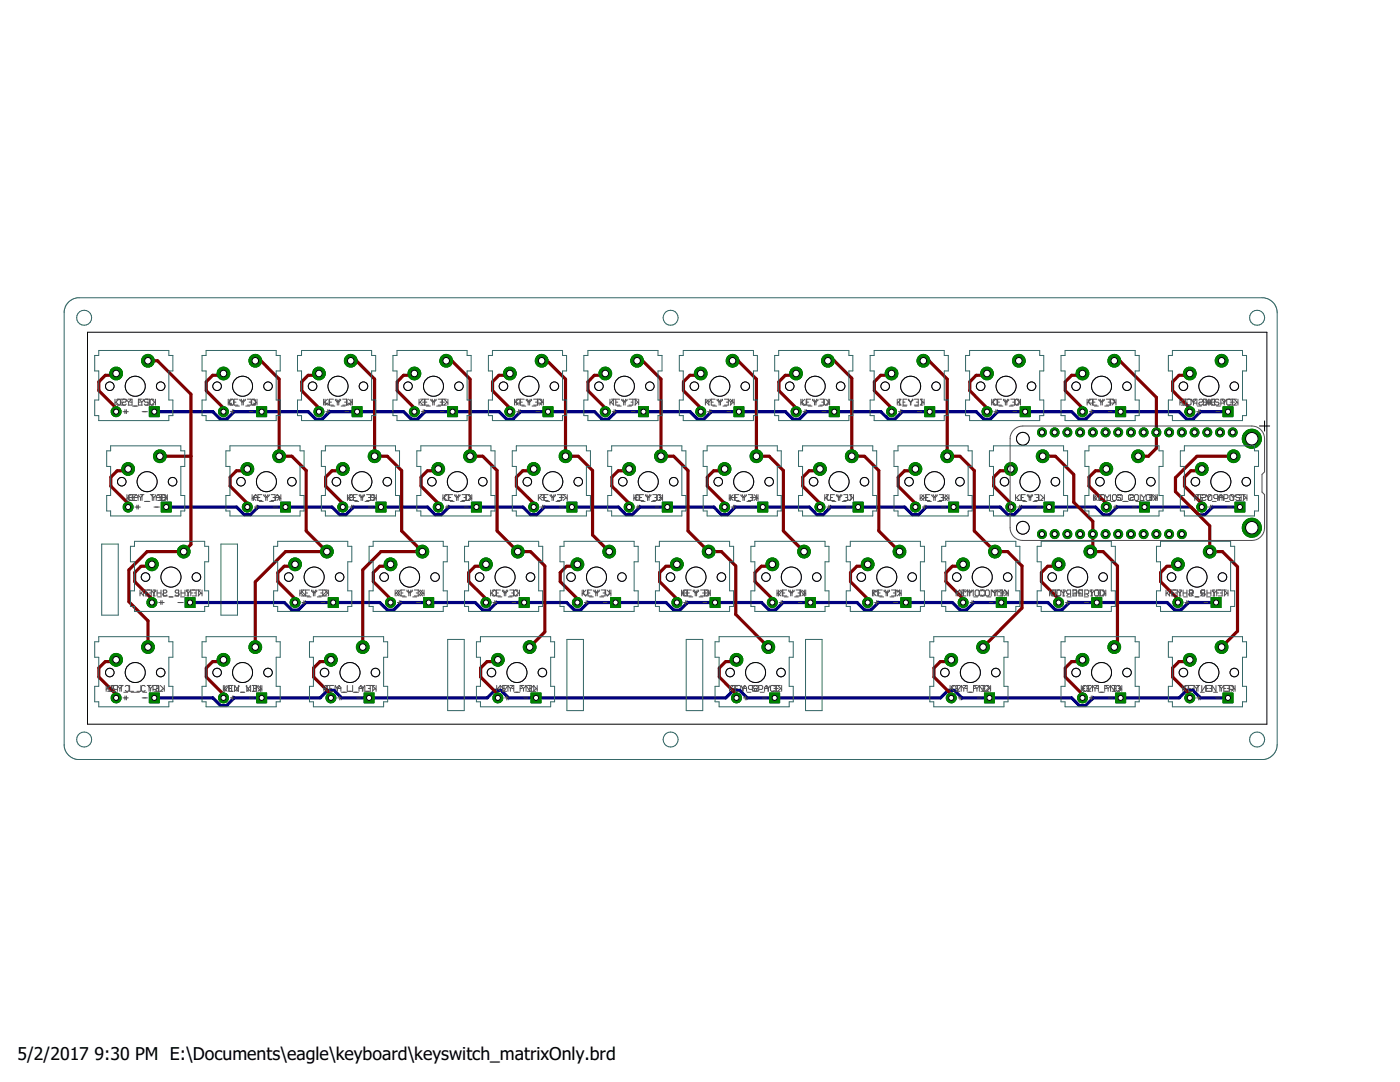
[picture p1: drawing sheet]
<svg xmlns="http://www.w3.org/2000/svg" width="279mm" height="216mm" viewBox="0 0 279 216" stroke-linecap="round" stroke-linejoin="round" font-family="sans-serif">
<defs><g id="words">
<g font-size="3.5">
<text x="3.5" y="211.4">5/2/2017</text>
<text x="18.9" y="211.4">9:30 PM E:\Documents\eagle\keyboard\keyswitch_matrixOnly.brd</text>
</g>
</g></defs>
<g fill="none" stroke="#505050" stroke-width=".2">
<path d="M23.2 79.8l.2-.1h.4l.2 .1v.8l-.2 .2h-.4l-.2-.2M24.4 79.8l.2-.1h.4l.2 .1-.2 .4h-.4l-.2 .2 .2 .4h.4l.2-.2M25.6 79.7h.8v1.1h-.8M27.9 79.7v.1l.4 .4M28.7 79.7v.1l-.4 .4M29.1 79.7h.8v1.1h-.8M30.2 79.7l.8 .7M31 79.7v1.1M46 79.7h.4l.2 .1v.8l-.2 .2h-.4l-.2-.2v-.8zM48.2 79.7v.1l.4 .4M49 79.7v.1l-.4 .4M49.3 79.7h.8v1.1h-.8"/>
<path d="M50.5 79.7l.8 .7M51.3 79.7v1.1M64.9 79.7v1.1l.4-.4 .4 .4v-1.1M67.2 79.7v.1l.4 .4M68 79.7v.1l-.4 .4M68.4 79.7h.8v1.1h-.8M69.6 79.7l.7 .7M70.3 79.7v1.1M83.9 79.7h.8v1.1h-.8M86.3 79.7v.1l.4 .4M87 79.7v.1l-.3 .4M87.4 79.7h.8v1.1h-.8"/>
<path d="M88.6 79.7l.8 .7M89.4 79.7v1.1M105.3 79.7v.1l.4 .4M106.1 79.7v.1l-.4 .4M106.5 79.7h.8v1.1h-.8M107.7 79.7l.7 .7M108.4 79.7v1.1M122 79.7h.8M122.4 79.7v1.1M124.4 79.7v.1l.4 .4M125.1 79.7v.1l-.3 .4M125.5 79.7h.8v1.1h-.8"/>
<path d="M126.7 79.7l.8 .7M127.5 79.7v1.1M141.1 79.7v.1l.4 .4M141.8 79.7v.1l-.3 .4M143.4 79.7v.1l.4 .4M144.2 79.7v.1l-.4 .4M144.6 79.7h.8v1.1h-.8M145.7 79.7l.8 .7M146.5 79.7v1.1M160.1 79.7v.9l.2 .2h.4l.2-.2v-.9M162.5 79.7v.1l.3 .4M163.2 79.7v.1l-.4 .4"/>
<path d="M163.6 79.7h.8v1.1h-.8M164.8 79.7l.8 .7M165.6 79.7v1.1M179.3 79.7h.4M179.6 79.7v1.1M181.3 79.7v.1l.4 .4M182.1 79.7v.1l-.4 .4M182.5 79.7h.8v1.1h-.8M183.6 79.7l.8 .7M184.4 79.7v1.1M198.4 79.7h.4l.2 .1v.8l-.2 .2h-.4l-.2-.2v-.8zM200.6 79.7v.1l.3 .4"/>
<path d="M201.3 79.7v.1l-.4 .4M201.7 79.7h.8v1.1h-.8M202.9 79.7l.8 .7M203.7 79.7v1.1M219.6 79.7v.1l.4 .4M220.4 79.7v.1l-.4 .4M220.8 79.7h.7v1.1h-.7M221.9 79.7l.8 .7M222.7 79.7v1.1M235.8 79.7h.7v1.1h-.7M236.9 79.8l.2-.1h.4l.2 .1v.8l-.2 .2h-.4l-.2-.2M239.3 79.8l.2-.1h.3l.3 .1-.3 .4h-.3l-.2 .2 .2 .4h.3l.3-.2"/>
<path d="M240.4 79.7l.8 .7M241.2 79.7v1.1M241.6 79.8l.2-.1h.6v1.1h-.6l-.2-.2 .2-.4zM243.9 79.7v.1l.4 .4M244.7 79.7v.1l-.4 .4M245.1 79.7h.8v1.1h-.8M246.3 79.7l.8 .7M247.1 79.7v1.1M24.8 82.1h.8M25.2 81.7v.8M25.6 98.9l.2-.2h.6v1.2h-.6l-.2-.2 .2-.4zM25.8 99.3h.6"/>
<path d="M26 80.2h.4M26.7 81h.8M26.8 99.3h.8M26.8 99.9v-.8l.4-.4 .4 .4v.8M28 98.7h.7M28.3 80.2v.6M28.3 98.7v1.2M28.6 82.1h.8M29.5 80.2h.4M30.3 98.7v.2l.4 .4M30.7 99.3v.6M30.8 80.2l-.6 .6"/>
<path d="M31.1 98.7v.2l-.4 .4M31.5 98.7h.7v1.2h-.7M31.9 99.3h.3M32.6 98.7l.8 .8M33.2 99.3l-.6 .6M33.4 98.7v1.2M46.2 80.4l-.4 .4M46.3 82.1h.8M46.7 81.7v.8M47 81h.8M48.6 80.2v.6M49.7 80.2h.4"/>
<path d="M50.1 82.1h.8M50.6 99.3h.8M50.6 99.9v-.8l.4-.4 .4 .4v.8M51.1 80.2l-.6 .6M52.9 98.7v.2l.4 .4M53.3 99.3v.6M53.7 98.7v.2l-.4 .4M54.1 98.7h.8v1.2h-.8M54.5 99.3h.4M55.3 98.7l.7 .8M55.9 99.3l-.6 .6M56 98.7v1.2"/>
<path d="M65.3 82.1h.8M65.7 81.7v.8M66 81h.8M67.6 80.2v.6M68.8 80.2h.4M69.1 82.1h.8M69.6 98.9l.2-.2h.4l.2 .4-.2 .2h-.4l-.2 .4 .2 .2h.4l.2-.2M70.1 80.2l-.5 .6M72 98.7v.2l.4 .4M72.4 99.3v.6M72.7 98.7v.2l-.3 .4M73.2 98.7h.7v1.2h-.7"/>
<path d="M73.5 99.3h.4M74.3 98.7l.8 .8M74.9 99.3l-.6 .6M75.1 98.7v1.2M84.3 80.2h.4M84.3 82.1h.8M84.8 81.7v.8M85.1 81h.8M86.7 80.2v.6M87.8 80.2h.4M88.2 82.1h.7M88.9 98.7h.6v1.2h-.6l-.2-.2v-.8z"/>
<path d="M89.2 80.2l-.6 .6M91 98.7v.2l.4 .4M91.4 99.3v.6M91.8 98.7v.2l-.4 .4M92.2 98.7h.8v1.2h-.8M92.6 99.3h.4M93.4 98.7l.7 .8M93.9 99.3l-.5 .6M94.1 98.7v1.2M103.4 80.4l-.4 .4M103.4 82.1h.8M103.8 80.4h-.6l-.2-.2v-.4l.2-.1h.6v1.1"/>
<path d="M103.8 81.7v.8M104.1 81h.8M105.7 80.2v.6M106.9 80.2h.4M107.2 82.1h.8M107.7 98.7h.8v1.2M108.1 99.3h.4M108.2 80.2l-.5 .6M110.1 98.7v.2l.4 .4M110.5 99.3v.6M110.8 98.7v.2l-.3 .4M111.2 98.7h.8v1.2h-.8"/>
<path d="M111.6 99.3h.4M112.4 98.7l.8 .8M113 99.3l-.6 .6M113.2 98.7v1.2M122.4 82.1h.8M122.9 81.7v.8M123.2 81h.8M124.8 80.2v.6M125.9 80.2h.4M126.3 82.1h.7M126.8 98.9l.2-.2h.4l.2 .2v.8l-.2 .2h-.4l-.2-.2v-.4h.4M127.3 80.2l-.6 .6"/>
<path d="M129.1 98.7v.2l.4 .4M129.5 99.3v.6M129.9 98.7v.2l-.4 .4M130.3 98.7h.8v1.2h-.8M130.7 99.3h.4M131.5 98.7l.7 .8M132 99.3l-.5 .6M132.2 98.7v1.2M141.5 80.2v.6M141.5 82.1h.8M141.9 81.7v.8M142.2 81h.8"/>
<path d="M143.8 80.2v.6M145 80.2h.4M145.3 82.1h.8M145.8 99.3h.8M145.8 98.7v1.2M146.3 80.2l-.6 .6M146.6 98.7v1.2M148.2 98.7v.2l.3 .4M148.5 99.3v.6M148.9 98.7v.2l-.4 .4M149.3 98.7h.8v1.2h-.8M149.7 99.3h.4"/>
<path d="M150.5 98.7l.8 .8M151.1 99.3l-.6 .6M151.3 98.7v1.2M160.5 82.1h.8M160.9 81.7v.8M161.3 81h.8M162.8 80.2v.6M164 80.2h.4M164.4 82.1h.7M164.9 98.7h.4M165.1 98.7v1l.2 .2 .4-.2M165.4 80.2l-.6 .6"/>
<path d="M167.2 98.7v.2l.4 .4M167.6 99.3v.6M168 98.7v.2l-.4 .4M168.4 98.7h.8v1.2h-.8M168.8 99.3h.4M169.5 98.7l.8 .8M170.1 99.3l-.6 .6M170.3 98.7v1.2M179.3 80.8h.4M179.6 82.1h.8M180 81.7v.8M180.1 81h.8"/>
<path d="M181.7 80.2v.6M182.9 80.2h.4M183.4 82.1h.8M183.9 98.7l.8 .8M184.2 80.2l-.6 .6M184.5 99.3l-.6 .6M184.7 98.7v1.2M186.3 98.7v.2l.3 .4M186.6 99.3v.6M187 98.7v.2l-.4 .4M187.4 98.7h.8v1.2h-.8M187.8 99.3h.4"/>
<path d="M188.6 98.7l.8 .8M189.2 99.3l-.6 .6M189.4 98.7v1.2M198.6 82.1h.8M199 81.7v.8M199.4 81h.8M200.9 80.2v.6M202.1 80.2h.4M202.5 82.1h.7M203.5 80.2l-.6 .6M203.8 98.7v1.2h-.8M205.3 98.7v.2l.4 .4"/>
<path d="M205.7 99.3v.6M206.1 98.7v.2l-.4 .4M206.5 98.7h.8v1.2h-.8M206.9 99.3h.4M207.6 98.7l.8 .8M208.2 99.3l-.6 .6M208.4 98.7v1.2M217.7 82.1h.8M218 80.4h-.6l-.1-.2v-.4l.1-.1h.6v1.1M218.1 81.7v.8M218.4 81h.8M218.5 98.7v1.2l.8-1.2v1.2"/>
<path d="M219.7 98.9l.2-.2h.4l.2 .2v.8l-.2 .2h-.4l-.2-.2zM220 80.2v.6M221.1 80.2h.4M221.5 82.1h.8M221.6 98.7v1.2h-.7M222.2 98.7h.4l.2 .2v.8l-.2 .2h-.4l-.2-.2v-.8zM222.5 80.2l-.6 .6M223.2 98.9l.2-.2h.4l.2 .2v.8l-.2 .2h-.4l-.2-.2M225.5 98.9l.2-.2h.4l.2 .2-.2 .4h-.4l-.2 .2 .2 .4h.4l.2-.2M227.9 98.7v.2l.3 .4M228.2 99.3v.6M228.6 98.7v.2l-.4 .4"/>
<path d="M229 98.7h.8v1.2h-.8M229.4 99.3h.4M230.2 98.7l.8 .8M230.8 99.3l-.6 .6M231 98.7v1.2M236.2 80.2h.3M238.7 98.7h.8M238.9 80.4h-.6l-.2-.2v-.4l.2-.1h.6v1.1M239.1 98.7v1.2M239.1 82.1h.8M239.5 81.7v.8M239.9 98.9l.2-.2h.4l.2 .2-.2 .4h-.4l-.2 .2 .2 .4h.4l.2-.2"/>
<path d="M241 80.2l-.6 .6M241.3 98.7h.3l.3 .2v.8l-.3 .2h-.3l-.2-.2v-.8zM241.8 80.2h.6M242.8 81h.7M242.9 82.1h.8M243 99.5h-.6l-.2-.2v-.4l.2-.2h.6v1.2M243.4 99.3h.8M243.4 99.9v-.8l.4-.4 .4 .4v.8M244.3 80.2v.6M245.5 80.2h.4M245.7 98.7v.2l.4 .4M246.1 99.3v.6"/>
<path d="M246.5 98.7v.2l-.4 .4M246.9 80.2l-.6 .6M246.9 98.7h.8v1.2h-.8M247.3 99.3h.4M248.1 98.7l.8 .8M248.7 99.3l-.6 .6M248.9 98.7v1.2M27.2 101.2h.8M27.6 100.8v.8M28.2 117.7h.8M28.6 117.7v1.2M29.1 100.1h.8"/>
<path d="M29.4 117.7h.8v1.2M29.8 118.3h.4M30.6 117.7h.4M30.6 118.9h.4M30.8 117.7v1.2M31 101.2h.8M31.3 118.3h.8M31.3 117.7v1.2M32.1 117.7v1.2M32.4 119.8v.8M32.5 117.9l.2-.2h.4l.2 .4-.2 .2h-.4l-.2 .4 .2 .2h.4l.2-.2M33.7 119.1h.8"/>
<path d="M35.6 117.7v1.2h-.7M36 119.1h.8M37.2 117.7v.2l.4 .4M37.6 118.3v.6M38 117.7v.2l-.4 .4M38.4 117.7h.7v1.2h-.7M38.8 118.3h.3M39.5 117.7l.8 .8M40.1 118.3l-.6 .6M40.3 117.7v1.2M51 101.2h.8M51.4 100.8v.8"/>
<path d="M51.8 100.1h.7M54.8 101.2h.8M60.9 117.7h-.8v.2l.8 .8v.2h-.8M60.9 119.8v.8M61.3 119.1h.8M62.5 117.7v.2l.3 .4M62.8 118.3v.6M63.2 117.7v.2l-.4 .4M63.6 117.7h.8v1.2h-.8M64 118.3h.4M64.8 117.7l.8 .8M65.4 118.3l-.6 .6"/>
<path d="M65.6 117.7v1.2M70.1 101.2h.7M70.5 100.8v.8M70.8 100.1h.8M73.9 101.2h.8M79.2 117.7l.7 1.2M79.9 117.7l-.7 1.2M80 119.8v.8M80.3 119.1h.8M81.5 117.7v.2l.4 .4M81.9 118.3v.6M82.3 117.7v.2l-.4 .4"/>
<path d="M82.7 117.7h.8v1.2h-.8M83.1 118.3h.4M83.8 117.7l.8 .8M84.4 118.3l-.6 .6M84.6 117.7v1.2M89.1 101.2h.8M89.5 100.8v.8M89.9 100.1h.7M92.9 101.2h.8M98.2 117.9l.2-.2h.4l.2 .2v.8l-.2 .2h-.4l-.2-.2M99 119.8v.8M99.4 119.1h.8"/>
<path d="M100.5 117.7v.2l.4 .4M100.9 118.3v.6M101.3 117.7v.2l-.4 .4M101.7 117.7h.8v1.2h-.8M102.1 118.3h.4M102.9 117.7l.8 .8M103.5 118.3l-.6 .6M103.7 117.7v1.2M108.2 101.2h.7M108.6 100.8v.8M108.9 100.1h.8M112 101.2h.8"/>
<path d="M116.5 117.7v.8l.4 .4 .3-.4v-.8M117.3 119.8v.8M117.6 119.1h.8M118.8 117.7v.2l.4 .4M119.2 118.3v.6M119.6 117.7v.2l-.4 .4M120 117.7h.8v1.2h-.8M120.4 118.3h.4M121.1 117.7l.8 .8M121.7 118.3l-.6 .6M121.9 117.7v1.2M127.2 101.2h.8"/>
<path d="M127.6 100.8v.8M128 100.1h.7M131 101.2h.8M136.5 117.7h.6v1.2h-.6l-.2-.2 .2-.4-.2-.4zM136.5 118.3h.6M137.1 119.8v.8M137.5 119.1h.8M138.6 117.7v.2l.4 .4M139 118.3v.6M139.4 117.7v.2l-.4 .4M139.8 117.7h.8v1.2h-.8M140.2 118.3h.4"/>
<path d="M141 117.7l.8 .8M141.6 118.3l-.6 .6M141.8 117.7v1.2M146.3 101.2h.7M146.6 100.8v.8M147 100.1h.8M150.1 101.2h.8M155.3 117.7v1.2l.8-1.2v1.2M156.2 119.8v.8M156.5 119.1h.8M157.7 117.7v.2l.4 .4M158.1 118.3v.6"/>
<path d="M158.5 117.7v.2l-.4 .4M158.9 117.7h.7v1.2h-.7M159.3 118.3h.3M160 117.7l.8 .8M160.6 118.3l-.6 .6M160.8 117.7v1.2M165.3 101.2h.8M165.7 100.8v.8M166.1 100.1h.7M169.1 101.2h.8M174.4 118.9v-1.2l.4 .4 .4-.4v1.2M175.2 119.8v.8"/>
<path d="M175.6 119.1h.7M176.7 117.7v.2l.4 .4M177.1 118.3v.6M177.5 117.7v.2l-.4 .4M177.9 117.7h.8v1.2h-.8M178.3 118.3h.4M179.1 117.7l.8 .8M179.7 118.3l-.6 .6M179.9 117.7v1.2M184.4 101.2h.7M184.7 100.8v.8M185.1 100.1h.8"/>
<path d="M188.2 101.2h.7M191.1 118.3h.8M191.1 118.9v-.8l.4-.4 .4 .4v.8M192.3 118.9v-1.2l.4 .4 .4-.4v1.2M193.4 118.9v-1.2l.4 .4 .4-.4v1.2M194.3 119.8v.8M194.8 117.7h.4l.2 .2v.8l-.2 .2h-.4l-.2-.2v-.8zM195.8 117.9l.2-.2h.4l.2 .2v.8l-.2 .2h-.4l-.2-.2M197 119.1h.7M198.1 117.7v.2l.4 .4M198.5 118.3v.6M198.9 117.7v.2l-.4 .4"/>
<path d="M199.3 117.7h.8v1.2h-.8M199.7 118.3h.4M200.5 117.7l.7 .8M201 118.3l-.5 .6M201.2 117.7v1.2M203.4 101.2h.8M203.8 100.8v.8M204.1 100.1h.8M207.2 101.2h.8M210 117.7h.5v1.2h-.5l-.2-.2v-.8zM210.9 117.9l.2-.2h.4l.2 .2v.8l-.2 .2h-.4l-.2-.2zM212.1 117.7h.4"/>
<path d="M212.1 118.9h.4M212.3 117.7v1.2M213.3 118.5l-.4 .4M213.3 119.8v.8M213.7 118.5h-.6l-.2-.2v-.4l.2-.2h.6v1.2M214.1 117.7h.7v1.2h-.7M214.4 118.3h.4M216 118.5h-.6l-.2-.2v-.4l.2-.2h.6v1.2M216.4 119.1h.8M217.6 117.7v.2l.4 .4M218 118.3v.6M218.3 117.7v.2l-.3 .4"/>
<path d="M218.7 117.7h.8v1.2h-.8M219.1 118.3h.4M219.9 117.7l.8 .8M220.5 118.3l-.6 .6M220.7 117.7v1.2M222.4 101.2h.8M222.8 100.8v.8M224.3 100.1h.8M226.3 101.2h.7M226.7 100.1h.8M233 117.7h.8M233.4 117.7v1.2"/>
<path d="M234.2 117.7h.7v1.2M234.5 118.3h.4M235.3 117.7h.4M235.3 118.9h.4M235.5 117.7v1.2M236.1 118.3h.8M236.1 117.7v1.2M236.9 117.7v1.2M237.1 119.8v.8M237.3 117.9l.2-.2h.3l.3 .2-.3 .4h-.3l-.2 .2 .2 .4h.3l.3-.2M238.4 119.1h.8M240 118.5l-.4 .4"/>
<path d="M240.4 118.5h-.6l-.2-.2v-.4l.2-.2h.6v1.2M240.8 119.1h.8M241.5 101.2h.8M241.9 100.8v.8M242 117.7v.2l.3 .4M242.3 118.3v.6M242.7 117.7v.2l-.4 .4M243.1 117.7h.8v1.2h-.8M243.5 118.3h.4M244.3 117.7l.8 .8M244.6 100.1h.7M244.9 118.3l-.6 .6"/>
<path d="M245.1 117.7v1.2M245.3 101.2h.8M22.3 136.8v1.1h-.8M23 137.6l-.4 .3M23.4 137.6h-.6l-.2-.2v-.4l.2-.2h.6v1.1M23.8 136.8h.8M24.2 136.8v1.1M24.8 139.3h.8M25 137l.2-.2h.4l.2 .2v.8l-.2 .1h-.4l-.2-.1M25.2 138.9v.8M26.2 138.1h.7M28.1 136.8v1.1h-.8"/>
<path d="M28.5 138.1h.8M28.6 139.3h.8M29.7 136.8v.2l.4 .4M30.1 137.4v.5M30.4 136.8v.2l-.3 .4M30.8 136.8h.8v1.1h-.8M31.2 137.4h.4M32 120.2h.8M32 136.8l.8 .8M32.6 137.4l-.6 .5M32.8 136.8v1.1M35.8 120.2h.8"/>
<path d="M44.9 136.8v1.1l.7-1.1v1.1M46 136.8h.4M46 137.9h.4M46.2 136.8v1.1M46.3 139.3h.8M46.7 138.9v.8M46.8 136.8v1.1l.4-.3 .4 .3v-1.1M48 138.1h.7M49.1 136.8v.2l.4 .4M49.5 137.4v.5M49.9 136.8v.2l-.4 .4M50.1 139.3h.8"/>
<path d="M50.3 136.8h.8v1.1h-.8M50.7 137.4h.4M51.5 136.8l.8 .8M52.1 137.4l-.6 .5M52.3 136.8v1.1M60.6 120.2h.7M64.4 120.2h.7M64.9 136.8h.8M65.3 136.8v1.1M66.9 136.8v1.1h-.8M67.3 137.4h.7M67.3 137.9v-.7l.3-.4 .4 .4v.7"/>
<path d="M67.7 139.3h.8M68.1 138.9v.8M68.4 138.1h.8M70.4 136.8v1.1h-.8M70.8 138.1h.7M71.5 139.3h.8M71.9 136.8v.2l.4 .4M72.3 137.4v.5M72.7 136.8v.2l-.4 .4M73.1 136.8h.8v1.1h-.8M73.5 137.4h.4M74.3 136.8l.8 .8"/>
<path d="M74.9 137.4l-.6 .5M75.1 136.8v1.1M79.6 120.2h.8M83.4 120.2h.8M98.6 120.2h.8M99.4 137.9h.8M100.2 137.2l-.4-.4v1.1M100.6 136.8v1.1l.8-1.1v1.1M101 139.3h.8M101.4 138.9v.8M101.8 136.8h.7v1.1M102.2 137.4h.3"/>
<path d="M102.4 120.2h.8M102.9 138.1h.8M104.1 136.8v.2l.4 .4M104.5 137.4v.5M104.8 139.3h.8M104.9 136.8v.2l-.4 .4M105.3 136.8h.7v1.1h-.7M105.7 137.4h.3M106.4 136.8l.8 .8M107 137.4l-.6 .5M107.2 136.8v1.1M116.9 120.2h.8"/>
<path d="M120.7 120.2h.8M136.7 120.2h.8M140.5 120.2h.8M145.9 136.8h.7v1.1h-.7M146.3 137.4h.3M147 137l.2-.2h.4l.2 .2v.8l-.2 .1h-.4l-.2-.1M148.2 137.4h.8M148.2 137.9v-.7l.4-.4 .4 .4v.7M148.6 139.3h.8M149 138.9v.8M150.2 137.6h-.6l-.2-.2v-.4l.2-.2h.6v1.1M150.5 137l.2-.2h.4l.2 .4-.2 .2h-.4l-.2 .4 .2 .1h.4l.2-.1"/>
<path d="M151.7 138.1h.8M152.4 139.3h.8M152.9 136.8v.2l.4 .4M153.3 137.4v.5M153.7 136.8v.2l-.4 .4M154.1 136.8h.7v1.1h-.7M154.5 137.4h.3M155.2 136.8l.8 .8M155.8 120.2h.8M155.8 137.4l-.6 .5M156 136.8v1.1M159.6 120.2h.8"/>
<path d="M174.8 120.2h.8M178.6 120.2h.8M190.7 137l-.2-.2h-.4l-.2 .2v.2l.8 .7h-.8M191.1 136.8v1.1l.7-1.1v1.1M191.5 139.3h.8M191.9 138.9v.8M192.2 136.8h.8v1.1M192.6 137.4h.4M193.4 138.1h.8M193.9 120.2h.7M194.6 136.8v.2l.4 .4M195 137.4v.5"/>
<path d="M195.3 139.3h.8M195.3 136.8v.2l-.3 .4M195.7 136.8h.8v1.1h-.8M196.1 137.4h.4M196.9 136.8l.8 .8M197.5 137.4l-.6 .5M197.7 120.2h.8M197.7 136.8v1.1M212.9 120.2h.8M216.3 137.4l-.2 .2 .2 .3h.4l.2-.1M216.3 137.4h.2M216.7 120.2h.8"/>
<path d="M216.9 137l-.2-.2h-.4l-.2 .2 .2 .4M217.3 136.8v1.1l.7-1.1v1.1M217.7 139.3h.8M218.1 138.9v.8M218.4 136.8h.8v1.1M218.8 137.4h.4M219.6 138.1h.8M220.8 136.8v.2l.3 .4M221.1 137.4v.5M221.5 139.3h.8M221.5 136.8v.2l-.4 .4M221.9 136.8h.8v1.1h-.8"/>
<path d="M222.3 137.4h.4M223.1 136.8l.8 .8M223.7 137.4l-.6 .5M223.9 136.8v1.1M236.7 120.2h.8M236.7 137.6l-.4 .3M237.1 137.6h-.6l-.2-.2v-.4l.2-.2h.6v1.1M237.5 136.8h.8v1.1h-.8M237.9 137.4h.4M238.7 136.8h.8M239.1 136.8v1.1M239.1 139.3h.8"/>
<path d="M239.5 138.9v.8M239.8 136.8v1.1l.8-1.1v1.1M240.5 120.2h.8M241 136.8h.8v1.1h-.8M241.4 137.4h.4M242.2 138.1h.8M242.9 139.3h.8M243.4 136.8v.2l.4 .4M243.8 137.4v.5M244.1 136.8v.2l-.3 .4M244.5 136.8h.8v1.1h-.8M244.9 137.4h.4"/>
<path d="M245.7 136.8l.8 .8M246.3 137.4l-.6 .5M246.5 136.8v1.1"/>
</g>
<path d="M30.8 82.1h11.7l1.5 1.6h1.2l1.5-1.6h14.8l1.5 1.6h1.3l1.5-1.6h14.8l1.5 1.6h1.2l1.5-1.6h14.8l1.5 1.6h1.3l1.5-1.6h14.8l1.5 1.6h1.2l1.5-1.6h14.8l1.5 1.6h1.3l1.5-1.6h14.8l1.5 1.6h1.2l1.5-1.6h14.8l1.5 1.6h1.3l1.5-1.6h14.7l1.6 1.6h1.2l1.5-1.6h14.8l1.5 1.6h1.3l1.5-1.6h17.1l1.5 1.6h1.3l1.5-1.6h5.5M33.2 101.2h14l1.5 1.5h1.3l1.5-1.5h14.8l1.5 1.5h1.2l1.5-1.5h14.8l1.5 1.5h1.3l1.5-1.5h14.8l1.5 1.5h1.2l1.5-1.5h14.8l1.5 1.5h1.3l1.5-1.5h14.8l1.5 1.5h1.2l1.5-1.5h14.8l1.5 1.5h1.3l1.5-1.5h14.8l1.5 1.5h1.2l1.5-1.5h14.8l1.5 1.5h1.3l1.5-1.5h5.5M30.8 139.3h11.7l1.5 1.5h1.2l1.5-1.5h17.2l1.5-1.5h1.3l1.5 1.5h29l1.5-1.5h1.3l1.5 1.5h43.3l1.6-1.5h1.2l1.5 1.5h38.6l1.5-1.5h1.3l1.5 1.5h21.9l1.5 1.5h1.3l1.5-1.5h17.1l1.5-1.5h1.3l1.5 1.5h5.5M37.9 120.2h18.8l1.6 1.5h1.2l1.5-1.5h14.8l1.5 1.5h1.3l1.5-1.5h14.7l1.6 1.5h1.2l1.5-1.5h14l1.5 1.5h1.3l1.5-1.5h15.5l1.6 1.5h1.2l1.5-1.5h14.8l1.5 1.5h1.2l1.6-1.5h14.7l1.6 1.5h1.2l1.5-1.5h14.8l1.5 1.5h1.2l1.6-1.5h14.7l1.6 1.5h1.2l1.5-1.5h19.5l1.5 1.5h1.3l1.5-1.5h5.5" fill="none" stroke="#000080" stroke-width=".63"/>
<path d="M209.4 101.2h9.3l1.5 1.5h1.2l1.5-1.5h14.8l1.5 1.5h1.3l1.5-1.5h5.5" fill="none" stroke="#000080" stroke-width=".61"/>
<circle cx="249.8" cy="105.3" r="1.91" fill="#008000" stroke="#008000" stroke-width=".2"/>
<circle cx="249.8" cy="105.3" r="1.25" fill="#fff" stroke="#000" stroke-width=".2"/>
<circle cx="249.8" cy="87.5" r="1.91" fill="#008000" stroke="#008000" stroke-width=".2"/>
<circle cx="249.8" cy="87.5" r="1.25" fill="#fff" stroke="#000" stroke-width=".2"/>
<circle cx="235.9" cy="106.6" r=".89" fill="#008000" stroke="#008000" stroke-width=".2"/>
<circle cx="235.9" cy="106.6" r=".51" fill="#fff" stroke="#000" stroke-width=".2"/>
<circle cx="233.3" cy="106.6" r=".89" fill="#008000" stroke="#008000" stroke-width=".2"/>
<circle cx="233.3" cy="106.6" r=".51" fill="#fff" stroke="#000" stroke-width=".2"/>
<circle cx="230.8" cy="106.6" r=".89" fill="#008000" stroke="#008000" stroke-width=".2"/>
<circle cx="230.8" cy="106.6" r=".51" fill="#fff" stroke="#000" stroke-width=".2"/>
<circle cx="228.2" cy="106.6" r=".89" fill="#008000" stroke="#008000" stroke-width=".2"/>
<circle cx="228.2" cy="106.6" r=".51" fill="#fff" stroke="#000" stroke-width=".2"/>
<circle cx="225.7" cy="106.6" r=".89" fill="#008000" stroke="#008000" stroke-width=".2"/>
<circle cx="225.7" cy="106.6" r=".51" fill="#fff" stroke="#000" stroke-width=".2"/>
<circle cx="223.2" cy="106.6" r=".89" fill="#008000" stroke="#008000" stroke-width=".2"/>
<circle cx="223.2" cy="106.6" r=".51" fill="#fff" stroke="#000" stroke-width=".2"/>
<circle cx="220.6" cy="106.6" r=".89" fill="#008000" stroke="#008000" stroke-width=".2"/>
<circle cx="220.6" cy="106.6" r=".51" fill="#fff" stroke="#000" stroke-width=".2"/>
<circle cx="218.1" cy="106.6" r=".89" fill="#008000" stroke="#008000" stroke-width=".2"/>
<circle cx="218.1" cy="106.6" r=".51" fill="#fff" stroke="#000" stroke-width=".2"/>
<circle cx="215.6" cy="106.6" r=".89" fill="#008000" stroke="#008000" stroke-width=".2"/>
<circle cx="215.6" cy="106.6" r=".51" fill="#fff" stroke="#000" stroke-width=".2"/>
<circle cx="213" cy="106.6" r=".89" fill="#008000" stroke="#008000" stroke-width=".2"/>
<circle cx="213" cy="106.6" r=".51" fill="#fff" stroke="#000" stroke-width=".2"/>
<circle cx="210.5" cy="106.6" r=".89" fill="#008000" stroke="#008000" stroke-width=".2"/>
<circle cx="210.5" cy="106.6" r=".51" fill="#fff" stroke="#000" stroke-width=".2"/>
<circle cx="207.9" cy="106.6" r=".89" fill="#008000" stroke="#008000" stroke-width=".2"/>
<circle cx="207.9" cy="106.6" r=".51" fill="#fff" stroke="#000" stroke-width=".2"/>
<circle cx="235.9" cy="86.3" r=".89" fill="#008000" stroke="#008000" stroke-width=".2"/>
<circle cx="235.9" cy="86.3" r=".51" fill="#fff" stroke="#000" stroke-width=".2"/>
<circle cx="233.3" cy="86.3" r=".89" fill="#008000" stroke="#008000" stroke-width=".2"/>
<circle cx="233.3" cy="86.3" r=".51" fill="#fff" stroke="#000" stroke-width=".2"/>
<circle cx="230.8" cy="86.3" r=".89" fill="#008000" stroke="#008000" stroke-width=".2"/>
<circle cx="230.8" cy="86.3" r=".51" fill="#fff" stroke="#000" stroke-width=".2"/>
<circle cx="228.2" cy="86.3" r=".89" fill="#008000" stroke="#008000" stroke-width=".2"/>
<circle cx="228.2" cy="86.3" r=".51" fill="#fff" stroke="#000" stroke-width=".2"/>
<circle cx="225.7" cy="86.3" r=".89" fill="#008000" stroke="#008000" stroke-width=".2"/>
<circle cx="225.7" cy="86.3" r=".51" fill="#fff" stroke="#000" stroke-width=".2"/>
<circle cx="223.2" cy="86.3" r=".89" fill="#008000" stroke="#008000" stroke-width=".2"/>
<circle cx="223.2" cy="86.3" r=".51" fill="#fff" stroke="#000" stroke-width=".2"/>
<circle cx="220.6" cy="86.3" r=".89" fill="#008000" stroke="#008000" stroke-width=".2"/>
<circle cx="220.6" cy="86.3" r=".51" fill="#fff" stroke="#000" stroke-width=".2"/>
<circle cx="218.1" cy="86.3" r=".89" fill="#008000" stroke="#008000" stroke-width=".2"/>
<circle cx="218.1" cy="86.3" r=".51" fill="#fff" stroke="#000" stroke-width=".2"/>
<circle cx="215.6" cy="86.3" r=".89" fill="#008000" stroke="#008000" stroke-width=".2"/>
<circle cx="215.6" cy="86.3" r=".51" fill="#fff" stroke="#000" stroke-width=".2"/>
<circle cx="213" cy="86.3" r=".89" fill="#008000" stroke="#008000" stroke-width=".2"/>
<circle cx="213" cy="86.3" r=".51" fill="#fff" stroke="#000" stroke-width=".2"/>
<circle cx="210.5" cy="86.3" r=".89" fill="#008000" stroke="#008000" stroke-width=".2"/>
<circle cx="210.5" cy="86.3" r=".51" fill="#fff" stroke="#000" stroke-width=".2"/>
<circle cx="207.9" cy="86.3" r=".89" fill="#008000" stroke="#008000" stroke-width=".2"/>
<circle cx="207.9" cy="86.3" r=".51" fill="#fff" stroke="#000" stroke-width=".2"/>
<circle cx="238.4" cy="86.3" r=".89" fill="#008000" stroke="#008000" stroke-width=".2"/>
<circle cx="238.4" cy="86.3" r=".51" fill="#fff" stroke="#000" stroke-width=".2"/>
<circle cx="240.9" cy="86.3" r=".89" fill="#008000" stroke="#008000" stroke-width=".2"/>
<circle cx="240.9" cy="86.3" r=".51" fill="#fff" stroke="#000" stroke-width=".2"/>
<circle cx="243.5" cy="86.3" r=".89" fill="#008000" stroke="#008000" stroke-width=".2"/>
<circle cx="243.5" cy="86.3" r=".51" fill="#fff" stroke="#000" stroke-width=".2"/>
<circle cx="246" cy="86.3" r=".89" fill="#008000" stroke="#008000" stroke-width=".2"/>
<circle cx="246" cy="86.3" r=".51" fill="#fff" stroke="#000" stroke-width=".2"/>
<circle cx="49.4" cy="93.6" r="1.27" fill="#008000" stroke="#008000" stroke-width=".2"/>
<circle cx="49.4" cy="93.6" r=".66" fill="#fff" stroke="#000" stroke-width=".2"/>
<circle cx="55.7" cy="91" r="1.27" fill="#008000" stroke="#008000" stroke-width=".2"/>
<circle cx="55.7" cy="91" r=".66" fill="#fff" stroke="#000" stroke-width=".2"/>
<circle cx="49.4" cy="101.2" r=".99" fill="#008000" stroke="#008000" stroke-width=".2"/>
<circle cx="49.4" cy="101.2" r=".51" fill="#fff" stroke="#000" stroke-width=".2"/>
<path d="M56 100.2h2v2h-2z" fill="#008000" stroke="#008000" stroke-width=".2"/>
<circle cx="57" cy="101.2" r=".51" fill="#fff" stroke="#000" stroke-width=".2"/>
<circle cx="239.8" cy="93.6" r="1.27" fill="#008000" stroke="#008000" stroke-width=".2"/>
<circle cx="239.8" cy="93.6" r=".66" fill="#fff" stroke="#000" stroke-width=".2"/>
<circle cx="246.2" cy="91" r="1.27" fill="#008000" stroke="#008000" stroke-width=".2"/>
<circle cx="246.2" cy="91" r=".66" fill="#fff" stroke="#000" stroke-width=".2"/>
<circle cx="239.8" cy="101.2" r=".99" fill="#008000" stroke="#008000" stroke-width=".2"/>
<circle cx="239.8" cy="101.2" r=".51" fill="#fff" stroke="#000" stroke-width=".2"/>
<path d="M246.5 100.2h2v2h-2z" fill="#008000" stroke="#008000" stroke-width=".2"/>
<circle cx="247.5" cy="101.2" r=".51" fill="#fff" stroke="#000" stroke-width=".2"/>
<circle cx="135.1" cy="112.6" r="1.27" fill="#008000" stroke="#008000" stroke-width=".2"/>
<circle cx="135.1" cy="112.6" r=".66" fill="#fff" stroke="#000" stroke-width=".2"/>
<circle cx="141.4" cy="110.1" r="1.27" fill="#008000" stroke="#008000" stroke-width=".2"/>
<circle cx="141.4" cy="110.1" r=".66" fill="#fff" stroke="#000" stroke-width=".2"/>
<circle cx="135.1" cy="120.2" r=".99" fill="#008000" stroke="#008000" stroke-width=".2"/>
<circle cx="135.1" cy="120.2" r=".51" fill="#fff" stroke="#000" stroke-width=".2"/>
<path d="M141.7 119.2h2v2h-2z" fill="#008000" stroke="#008000" stroke-width=".2"/>
<circle cx="142.7" cy="120.2" r=".51" fill="#fff" stroke="#000" stroke-width=".2"/>
<circle cx="237.4" cy="74.5" r="1.27" fill="#008000" stroke="#008000" stroke-width=".2"/>
<circle cx="237.4" cy="74.5" r=".66" fill="#fff" stroke="#000" stroke-width=".2"/>
<circle cx="243.8" cy="72" r="1.27" fill="#008000" stroke="#008000" stroke-width=".2"/>
<circle cx="243.8" cy="72" r=".66" fill="#fff" stroke="#000" stroke-width=".2"/>
<circle cx="237.4" cy="82.1" r=".99" fill="#008000" stroke="#008000" stroke-width=".2"/>
<circle cx="237.4" cy="82.1" r=".51" fill="#fff" stroke="#000" stroke-width=".2"/>
<path d="M244.1 81.2h2v1.9h-2z" fill="#008000" stroke="#008000" stroke-width=".2"/>
<circle cx="245.1" cy="82.1" r=".51" fill="#fff" stroke="#000" stroke-width=".2"/>
<circle cx="97" cy="112.6" r="1.27" fill="#008000" stroke="#008000" stroke-width=".2"/>
<circle cx="97" cy="112.6" r=".66" fill="#fff" stroke="#000" stroke-width=".2"/>
<circle cx="103.3" cy="110.1" r="1.27" fill="#008000" stroke="#008000" stroke-width=".2"/>
<circle cx="103.3" cy="110.1" r=".66" fill="#fff" stroke="#000" stroke-width=".2"/>
<circle cx="97" cy="120.2" r=".99" fill="#008000" stroke="#008000" stroke-width=".2"/>
<circle cx="97" cy="120.2" r=".51" fill="#fff" stroke="#000" stroke-width=".2"/>
<path d="M103.6 119.2h2v2h-2z" fill="#008000" stroke="#008000" stroke-width=".2"/>
<circle cx="104.6" cy="120.2" r=".51" fill="#fff" stroke="#000" stroke-width=".2"/>
<circle cx="192.2" cy="112.6" r="1.27" fill="#008000" stroke="#008000" stroke-width=".2"/>
<circle cx="192.2" cy="112.6" r=".66" fill="#fff" stroke="#000" stroke-width=".2"/>
<circle cx="198.6" cy="110.1" r="1.27" fill="#008000" stroke="#008000" stroke-width=".2"/>
<circle cx="198.6" cy="110.1" r=".66" fill="#fff" stroke="#000" stroke-width=".2"/>
<circle cx="192.2" cy="120.2" r=".99" fill="#008000" stroke="#008000" stroke-width=".2"/>
<circle cx="192.2" cy="120.2" r=".51" fill="#fff" stroke="#000" stroke-width=".2"/>
<path d="M198.8 119.2h2v2h-2z" fill="#008000" stroke="#008000" stroke-width=".2"/>
<circle cx="199.8" cy="120.2" r=".51" fill="#fff" stroke="#000" stroke-width=".2"/>
<circle cx="87.5" cy="93.6" r="1.27" fill="#008000" stroke="#008000" stroke-width=".2"/>
<circle cx="87.5" cy="93.6" r=".66" fill="#fff" stroke="#000" stroke-width=".2"/>
<circle cx="93.8" cy="91" r="1.27" fill="#008000" stroke="#008000" stroke-width=".2"/>
<circle cx="93.8" cy="91" r=".66" fill="#fff" stroke="#000" stroke-width=".2"/>
<circle cx="87.5" cy="101.2" r=".99" fill="#008000" stroke="#008000" stroke-width=".2"/>
<circle cx="87.5" cy="101.2" r=".51" fill="#fff" stroke="#000" stroke-width=".2"/>
<path d="M94.1 100.2h2v2h-2z" fill="#008000" stroke="#008000" stroke-width=".2"/>
<circle cx="95.1" cy="101.2" r=".51" fill="#fff" stroke="#000" stroke-width=".2"/>
<circle cx="82.7" cy="74.5" r="1.27" fill="#008000" stroke="#008000" stroke-width=".2"/>
<circle cx="82.7" cy="74.5" r=".66" fill="#fff" stroke="#000" stroke-width=".2"/>
<circle cx="89" cy="72" r="1.27" fill="#008000" stroke="#008000" stroke-width=".2"/>
<circle cx="89" cy="72" r=".66" fill="#fff" stroke="#000" stroke-width=".2"/>
<circle cx="82.7" cy="82.1" r=".99" fill="#008000" stroke="#008000" stroke-width=".2"/>
<circle cx="82.7" cy="82.1" r=".51" fill="#fff" stroke="#000" stroke-width=".2"/>
<path d="M89.3 81.2h2v1.9h-2z" fill="#008000" stroke="#008000" stroke-width=".2"/>
<circle cx="90.3" cy="82.1" r=".51" fill="#fff" stroke="#000" stroke-width=".2"/>
<circle cx="237.4" cy="131.7" r="1.27" fill="#008000" stroke="#008000" stroke-width=".2"/>
<circle cx="237.4" cy="131.7" r=".66" fill="#fff" stroke="#000" stroke-width=".2"/>
<circle cx="243.8" cy="129.1" r="1.27" fill="#008000" stroke="#008000" stroke-width=".2"/>
<circle cx="243.8" cy="129.1" r=".66" fill="#fff" stroke="#000" stroke-width=".2"/>
<circle cx="237.4" cy="139.3" r=".99" fill="#008000" stroke="#008000" stroke-width=".2"/>
<circle cx="237.4" cy="139.3" r=".51" fill="#fff" stroke="#000" stroke-width=".2"/>
<path d="M244.1 138.3h2v2h-2z" fill="#008000" stroke="#008000" stroke-width=".2"/>
<circle cx="245.1" cy="139.3" r=".51" fill="#fff" stroke="#000" stroke-width=".2"/>
<circle cx="23.2" cy="74.5" r="1.27" fill="#008000" stroke="#008000" stroke-width=".2"/>
<circle cx="23.2" cy="74.5" r=".66" fill="#fff" stroke="#000" stroke-width=".2"/>
<circle cx="29.5" cy="72" r="1.27" fill="#008000" stroke="#008000" stroke-width=".2"/>
<circle cx="29.5" cy="72" r=".66" fill="#fff" stroke="#000" stroke-width=".2"/>
<circle cx="23.2" cy="82.1" r=".99" fill="#008000" stroke="#008000" stroke-width=".2"/>
<circle cx="23.2" cy="82.1" r=".51" fill="#fff" stroke="#000" stroke-width=".2"/>
<path d="M29.8 81.2h2v1.9h-2z" fill="#008000" stroke="#008000" stroke-width=".2"/>
<circle cx="30.8" cy="82.1" r=".51" fill="#fff" stroke="#000" stroke-width=".2"/>
<circle cx="106.5" cy="93.6" r="1.27" fill="#008000" stroke="#008000" stroke-width=".2"/>
<circle cx="106.5" cy="93.6" r=".66" fill="#fff" stroke="#000" stroke-width=".2"/>
<circle cx="112.9" cy="91" r="1.27" fill="#008000" stroke="#008000" stroke-width=".2"/>
<circle cx="112.9" cy="91" r=".66" fill="#fff" stroke="#000" stroke-width=".2"/>
<circle cx="106.5" cy="101.2" r=".99" fill="#008000" stroke="#008000" stroke-width=".2"/>
<circle cx="106.5" cy="101.2" r=".51" fill="#fff" stroke="#000" stroke-width=".2"/>
<path d="M113.1 100.2h2v2h-2z" fill="#008000" stroke="#008000" stroke-width=".2"/>
<circle cx="114.1" cy="101.2" r=".51" fill="#fff" stroke="#000" stroke-width=".2"/>
<circle cx="99.4" cy="131.7" r="1.27" fill="#008000" stroke="#008000" stroke-width=".2"/>
<circle cx="99.4" cy="131.7" r=".66" fill="#fff" stroke="#000" stroke-width=".2"/>
<circle cx="105.7" cy="129.1" r="1.27" fill="#008000" stroke="#008000" stroke-width=".2"/>
<circle cx="105.7" cy="129.1" r=".66" fill="#fff" stroke="#000" stroke-width=".2"/>
<circle cx="99.4" cy="139.3" r=".99" fill="#008000" stroke="#008000" stroke-width=".2"/>
<circle cx="99.4" cy="139.3" r=".51" fill="#fff" stroke="#000" stroke-width=".2"/>
<path d="M106 138.3h2v2h-2z" fill="#008000" stroke="#008000" stroke-width=".2"/>
<circle cx="107" cy="139.3" r=".51" fill="#fff" stroke="#000" stroke-width=".2"/>
<circle cx="189.8" cy="131.7" r="1.27" fill="#008000" stroke="#008000" stroke-width=".2"/>
<circle cx="189.8" cy="131.7" r=".66" fill="#fff" stroke="#000" stroke-width=".2"/>
<circle cx="196.2" cy="129.1" r="1.27" fill="#008000" stroke="#008000" stroke-width=".2"/>
<circle cx="196.2" cy="129.1" r=".66" fill="#fff" stroke="#000" stroke-width=".2"/>
<circle cx="189.8" cy="139.3" r=".99" fill="#008000" stroke="#008000" stroke-width=".2"/>
<circle cx="189.8" cy="139.3" r=".51" fill="#fff" stroke="#000" stroke-width=".2"/>
<path d="M196.5 138.3h2v2h-2z" fill="#008000" stroke="#008000" stroke-width=".2"/>
<circle cx="197.5" cy="139.3" r=".51" fill="#fff" stroke="#000" stroke-width=".2"/>
<circle cx="216" cy="131.7" r="1.27" fill="#008000" stroke="#008000" stroke-width=".2"/>
<circle cx="216" cy="131.7" r=".66" fill="#fff" stroke="#000" stroke-width=".2"/>
<circle cx="222.4" cy="129.1" r="1.27" fill="#008000" stroke="#008000" stroke-width=".2"/>
<circle cx="222.4" cy="129.1" r=".66" fill="#fff" stroke="#000" stroke-width=".2"/>
<circle cx="216" cy="139.3" r=".99" fill="#008000" stroke="#008000" stroke-width=".2"/>
<circle cx="216" cy="139.3" r=".51" fill="#fff" stroke="#000" stroke-width=".2"/>
<path d="M222.7 138.3h1.9v2h-1.9z" fill="#008000" stroke="#008000" stroke-width=".2"/>
<circle cx="223.6" cy="139.3" r=".51" fill="#fff" stroke="#000" stroke-width=".2"/>
<circle cx="125.6" cy="93.6" r="1.27" fill="#008000" stroke="#008000" stroke-width=".2"/>
<circle cx="125.6" cy="93.6" r=".66" fill="#fff" stroke="#000" stroke-width=".2"/>
<circle cx="131.9" cy="91" r="1.27" fill="#008000" stroke="#008000" stroke-width=".2"/>
<circle cx="131.9" cy="91" r=".66" fill="#fff" stroke="#000" stroke-width=".2"/>
<circle cx="125.6" cy="101.2" r=".99" fill="#008000" stroke="#008000" stroke-width=".2"/>
<circle cx="125.6" cy="101.2" r=".51" fill="#fff" stroke="#000" stroke-width=".2"/>
<path d="M132.2 100.2h2v2h-2z" fill="#008000" stroke="#008000" stroke-width=".2"/>
<circle cx="133.2" cy="101.2" r=".51" fill="#fff" stroke="#000" stroke-width=".2"/>
<circle cx="144.6" cy="93.6" r="1.27" fill="#008000" stroke="#008000" stroke-width=".2"/>
<circle cx="144.6" cy="93.6" r=".66" fill="#fff" stroke="#000" stroke-width=".2"/>
<circle cx="151" cy="91" r="1.27" fill="#008000" stroke="#008000" stroke-width=".2"/>
<circle cx="151" cy="91" r=".66" fill="#fff" stroke="#000" stroke-width=".2"/>
<circle cx="144.6" cy="101.2" r=".99" fill="#008000" stroke="#008000" stroke-width=".2"/>
<circle cx="144.6" cy="101.2" r=".51" fill="#fff" stroke="#000" stroke-width=".2"/>
<path d="M151.2 100.2h2v2h-2z" fill="#008000" stroke="#008000" stroke-width=".2"/>
<circle cx="152.2" cy="101.2" r=".51" fill="#fff" stroke="#000" stroke-width=".2"/>
<circle cx="177.9" cy="74.5" r="1.27" fill="#008000" stroke="#008000" stroke-width=".2"/>
<circle cx="177.9" cy="74.5" r=".66" fill="#fff" stroke="#000" stroke-width=".2"/>
<circle cx="184.3" cy="72" r="1.27" fill="#008000" stroke="#008000" stroke-width=".2"/>
<circle cx="184.3" cy="72" r=".66" fill="#fff" stroke="#000" stroke-width=".2"/>
<circle cx="177.9" cy="82.1" r=".99" fill="#008000" stroke="#008000" stroke-width=".2"/>
<circle cx="177.9" cy="82.1" r=".51" fill="#fff" stroke="#000" stroke-width=".2"/>
<path d="M184.6 81.2h1.9v1.9h-1.9z" fill="#008000" stroke="#008000" stroke-width=".2"/>
<circle cx="185.5" cy="82.1" r=".51" fill="#fff" stroke="#000" stroke-width=".2"/>
<circle cx="163.6" cy="93.6" r="1.27" fill="#008000" stroke="#008000" stroke-width=".2"/>
<circle cx="163.6" cy="93.6" r=".66" fill="#fff" stroke="#000" stroke-width=".2"/>
<circle cx="170" cy="91" r="1.27" fill="#008000" stroke="#008000" stroke-width=".2"/>
<circle cx="170" cy="91" r=".66" fill="#fff" stroke="#000" stroke-width=".2"/>
<circle cx="163.6" cy="101.2" r=".99" fill="#008000" stroke="#008000" stroke-width=".2"/>
<circle cx="163.6" cy="101.2" r=".51" fill="#fff" stroke="#000" stroke-width=".2"/>
<path d="M170.3 100.2h2v2h-2z" fill="#008000" stroke="#008000" stroke-width=".2"/>
<circle cx="171.3" cy="101.2" r=".51" fill="#fff" stroke="#000" stroke-width=".2"/>
<circle cx="182.7" cy="93.6" r="1.27" fill="#008000" stroke="#008000" stroke-width=".2"/>
<circle cx="182.7" cy="93.6" r=".66" fill="#fff" stroke="#000" stroke-width=".2"/>
<circle cx="189" cy="91" r="1.27" fill="#008000" stroke="#008000" stroke-width=".2"/>
<circle cx="189" cy="91" r=".66" fill="#fff" stroke="#000" stroke-width=".2"/>
<circle cx="182.7" cy="101.2" r=".99" fill="#008000" stroke="#008000" stroke-width=".2"/>
<circle cx="182.7" cy="101.2" r=".51" fill="#fff" stroke="#000" stroke-width=".2"/>
<path d="M189.3 100.2h2v2h-2z" fill="#008000" stroke="#008000" stroke-width=".2"/>
<circle cx="190.3" cy="101.2" r=".51" fill="#fff" stroke="#000" stroke-width=".2"/>
<circle cx="201.7" cy="93.6" r="1.27" fill="#008000" stroke="#008000" stroke-width=".2"/>
<circle cx="201.7" cy="93.6" r=".66" fill="#fff" stroke="#000" stroke-width=".2"/>
<circle cx="208.1" cy="91" r="1.27" fill="#008000" stroke="#008000" stroke-width=".2"/>
<circle cx="208.1" cy="91" r=".66" fill="#fff" stroke="#000" stroke-width=".2"/>
<circle cx="201.7" cy="101.2" r=".99" fill="#008000" stroke="#008000" stroke-width=".2"/>
<circle cx="201.7" cy="101.2" r=".51" fill="#fff" stroke="#000" stroke-width=".2"/>
<path d="M208.4 100.2h2v2h-2z" fill="#008000" stroke="#008000" stroke-width=".2"/>
<circle cx="209.4" cy="101.2" r=".51" fill="#fff" stroke="#000" stroke-width=".2"/>
<circle cx="66" cy="131.7" r="1.27" fill="#008000" stroke="#008000" stroke-width=".2"/>
<circle cx="66" cy="131.7" r=".66" fill="#fff" stroke="#000" stroke-width=".2"/>
<circle cx="72.4" cy="129.1" r="1.27" fill="#008000" stroke="#008000" stroke-width=".2"/>
<circle cx="72.4" cy="129.1" r=".66" fill="#fff" stroke="#000" stroke-width=".2"/>
<circle cx="66" cy="139.3" r=".99" fill="#008000" stroke="#008000" stroke-width=".2"/>
<circle cx="66" cy="139.3" r=".51" fill="#fff" stroke="#000" stroke-width=".2"/>
<path d="M72.7 138.3h2v2h-2z" fill="#008000" stroke="#008000" stroke-width=".2"/>
<circle cx="73.7" cy="139.3" r=".51" fill="#fff" stroke="#000" stroke-width=".2"/>
<circle cx="23.2" cy="131.7" r="1.27" fill="#008000" stroke="#008000" stroke-width=".2"/>
<circle cx="23.2" cy="131.7" r=".66" fill="#fff" stroke="#000" stroke-width=".2"/>
<circle cx="29.5" cy="129.1" r="1.27" fill="#008000" stroke="#008000" stroke-width=".2"/>
<circle cx="29.5" cy="129.1" r=".66" fill="#fff" stroke="#000" stroke-width=".2"/>
<circle cx="23.2" cy="139.3" r=".99" fill="#008000" stroke="#008000" stroke-width=".2"/>
<circle cx="23.2" cy="139.3" r=".51" fill="#fff" stroke="#000" stroke-width=".2"/>
<path d="M29.8 138.3h2v2h-2z" fill="#008000" stroke="#008000" stroke-width=".2"/>
<circle cx="30.8" cy="139.3" r=".51" fill="#fff" stroke="#000" stroke-width=".2"/>
<circle cx="30.3" cy="112.6" r="1.27" fill="#008000" stroke="#008000" stroke-width=".2"/>
<circle cx="30.3" cy="112.6" r=".66" fill="#fff" stroke="#000" stroke-width=".2"/>
<circle cx="36.7" cy="110.1" r="1.27" fill="#008000" stroke="#008000" stroke-width=".2"/>
<circle cx="36.7" cy="110.1" r=".66" fill="#fff" stroke="#000" stroke-width=".2"/>
<circle cx="30.3" cy="120.2" r=".99" fill="#008000" stroke="#008000" stroke-width=".2"/>
<circle cx="30.3" cy="120.2" r=".51" fill="#fff" stroke="#000" stroke-width=".2"/>
<path d="M36.9 119.2h2v2h-2z" fill="#008000" stroke="#008000" stroke-width=".2"/>
<circle cx="37.9" cy="120.2" r=".51" fill="#fff" stroke="#000" stroke-width=".2"/>
<circle cx="173.2" cy="112.6" r="1.27" fill="#008000" stroke="#008000" stroke-width=".2"/>
<circle cx="173.2" cy="112.6" r=".66" fill="#fff" stroke="#000" stroke-width=".2"/>
<circle cx="179.5" cy="110.1" r="1.27" fill="#008000" stroke="#008000" stroke-width=".2"/>
<circle cx="179.5" cy="110.1" r=".66" fill="#fff" stroke="#000" stroke-width=".2"/>
<circle cx="173.2" cy="120.2" r=".99" fill="#008000" stroke="#008000" stroke-width=".2"/>
<circle cx="173.2" cy="120.2" r=".51" fill="#fff" stroke="#000" stroke-width=".2"/>
<path d="M179.8 119.2h2v2h-2z" fill="#008000" stroke="#008000" stroke-width=".2"/>
<circle cx="180.8" cy="120.2" r=".51" fill="#fff" stroke="#000" stroke-width=".2"/>
<circle cx="154.1" cy="112.6" r="1.27" fill="#008000" stroke="#008000" stroke-width=".2"/>
<circle cx="154.1" cy="112.6" r=".66" fill="#fff" stroke="#000" stroke-width=".2"/>
<circle cx="160.5" cy="110.1" r="1.27" fill="#008000" stroke="#008000" stroke-width=".2"/>
<circle cx="160.5" cy="110.1" r=".66" fill="#fff" stroke="#000" stroke-width=".2"/>
<circle cx="154.1" cy="120.2" r=".99" fill="#008000" stroke="#008000" stroke-width=".2"/>
<circle cx="154.1" cy="120.2" r=".51" fill="#fff" stroke="#000" stroke-width=".2"/>
<path d="M160.7 119.2h2v2h-2z" fill="#008000" stroke="#008000" stroke-width=".2"/>
<circle cx="161.7" cy="120.2" r=".51" fill="#fff" stroke="#000" stroke-width=".2"/>
<circle cx="197" cy="74.5" r="1.27" fill="#008000" stroke="#008000" stroke-width=".2"/>
<circle cx="197" cy="74.5" r=".66" fill="#fff" stroke="#000" stroke-width=".2"/>
<circle cx="203.3" cy="72" r="1.27" fill="#008000" stroke="#008000" stroke-width=".2"/>
<circle cx="203.3" cy="72" r=".66" fill="#fff" stroke="#000" stroke-width=".2"/>
<circle cx="197" cy="82.1" r=".99" fill="#008000" stroke="#008000" stroke-width=".2"/>
<circle cx="197" cy="82.1" r=".51" fill="#fff" stroke="#000" stroke-width=".2"/>
<path d="M203.6 81.2h2v1.9h-2z" fill="#008000" stroke="#008000" stroke-width=".2"/>
<circle cx="204.6" cy="82.1" r=".51" fill="#fff" stroke="#000" stroke-width=".2"/>
<circle cx="216" cy="74.5" r="1.27" fill="#008000" stroke="#008000" stroke-width=".2"/>
<circle cx="216" cy="74.5" r=".66" fill="#fff" stroke="#000" stroke-width=".2"/>
<circle cx="222.4" cy="72" r="1.27" fill="#008000" stroke="#008000" stroke-width=".2"/>
<circle cx="222.4" cy="72" r=".66" fill="#fff" stroke="#000" stroke-width=".2"/>
<circle cx="216" cy="82.1" r=".99" fill="#008000" stroke="#008000" stroke-width=".2"/>
<circle cx="216" cy="82.1" r=".51" fill="#fff" stroke="#000" stroke-width=".2"/>
<path d="M222.7 81.2h1.9v1.9h-1.9z" fill="#008000" stroke="#008000" stroke-width=".2"/>
<circle cx="223.6" cy="82.1" r=".51" fill="#fff" stroke="#000" stroke-width=".2"/>
<circle cx="211.3" cy="112.6" r="1.27" fill="#008000" stroke="#008000" stroke-width=".2"/>
<circle cx="211.3" cy="112.6" r=".66" fill="#fff" stroke="#000" stroke-width=".2"/>
<circle cx="217.6" cy="110.1" r="1.27" fill="#008000" stroke="#008000" stroke-width=".2"/>
<circle cx="217.6" cy="110.1" r=".66" fill="#fff" stroke="#000" stroke-width=".2"/>
<circle cx="211.3" cy="120.2" r=".99" fill="#008000" stroke="#008000" stroke-width=".2"/>
<circle cx="211.3" cy="120.2" r=".51" fill="#fff" stroke="#000" stroke-width=".2"/>
<path d="M217.9 119.2h2v2h-2z" fill="#008000" stroke="#008000" stroke-width=".2"/>
<circle cx="218.9" cy="120.2" r=".51" fill="#fff" stroke="#000" stroke-width=".2"/>
<circle cx="44.6" cy="74.5" r="1.27" fill="#008000" stroke="#008000" stroke-width=".2"/>
<circle cx="44.6" cy="74.5" r=".66" fill="#fff" stroke="#000" stroke-width=".2"/>
<circle cx="50.9" cy="72" r="1.27" fill="#008000" stroke="#008000" stroke-width=".2"/>
<circle cx="50.9" cy="72" r=".66" fill="#fff" stroke="#000" stroke-width=".2"/>
<circle cx="44.6" cy="82.1" r=".99" fill="#008000" stroke="#008000" stroke-width=".2"/>
<circle cx="44.6" cy="82.1" r=".51" fill="#fff" stroke="#000" stroke-width=".2"/>
<path d="M51.2 81.2h2v1.9h-2z" fill="#008000" stroke="#008000" stroke-width=".2"/>
<circle cx="52.2" cy="82.1" r=".51" fill="#fff" stroke="#000" stroke-width=".2"/>
<circle cx="101.7" cy="74.5" r="1.27" fill="#008000" stroke="#008000" stroke-width=".2"/>
<circle cx="101.7" cy="74.5" r=".66" fill="#fff" stroke="#000" stroke-width=".2"/>
<circle cx="108.1" cy="72" r="1.27" fill="#008000" stroke="#008000" stroke-width=".2"/>
<circle cx="108.1" cy="72" r=".66" fill="#fff" stroke="#000" stroke-width=".2"/>
<circle cx="101.7" cy="82.1" r=".99" fill="#008000" stroke="#008000" stroke-width=".2"/>
<circle cx="101.7" cy="82.1" r=".51" fill="#fff" stroke="#000" stroke-width=".2"/>
<path d="M108.4 81.2h2v1.9h-2z" fill="#008000" stroke="#008000" stroke-width=".2"/>
<circle cx="109.4" cy="82.1" r=".51" fill="#fff" stroke="#000" stroke-width=".2"/>
<circle cx="235.1" cy="112.6" r="1.27" fill="#008000" stroke="#008000" stroke-width=".2"/>
<circle cx="235.1" cy="112.6" r=".66" fill="#fff" stroke="#000" stroke-width=".2"/>
<circle cx="241.4" cy="110.1" r="1.27" fill="#008000" stroke="#008000" stroke-width=".2"/>
<circle cx="241.4" cy="110.1" r=".66" fill="#fff" stroke="#000" stroke-width=".2"/>
<circle cx="235.1" cy="120.2" r=".99" fill="#008000" stroke="#008000" stroke-width=".2"/>
<circle cx="235.1" cy="120.2" r=".51" fill="#fff" stroke="#000" stroke-width=".2"/>
<path d="M241.7 119.2h2v2h-2z" fill="#008000" stroke="#008000" stroke-width=".2"/>
<circle cx="242.7" cy="120.2" r=".51" fill="#fff" stroke="#000" stroke-width=".2"/>
<circle cx="68.4" cy="93.6" r="1.27" fill="#008000" stroke="#008000" stroke-width=".2"/>
<circle cx="68.4" cy="93.6" r=".66" fill="#fff" stroke="#000" stroke-width=".2"/>
<circle cx="74.8" cy="91" r="1.27" fill="#008000" stroke="#008000" stroke-width=".2"/>
<circle cx="74.8" cy="91" r=".66" fill="#fff" stroke="#000" stroke-width=".2"/>
<circle cx="68.4" cy="101.2" r=".99" fill="#008000" stroke="#008000" stroke-width=".2"/>
<circle cx="68.4" cy="101.2" r=".51" fill="#fff" stroke="#000" stroke-width=".2"/>
<path d="M75 100.2h2v2h-2z" fill="#008000" stroke="#008000" stroke-width=".2"/>
<circle cx="76" cy="101.2" r=".51" fill="#fff" stroke="#000" stroke-width=".2"/>
<circle cx="147" cy="131.7" r="1.27" fill="#008000" stroke="#008000" stroke-width=".2"/>
<circle cx="147" cy="131.7" r=".66" fill="#fff" stroke="#000" stroke-width=".2"/>
<circle cx="153.3" cy="129.1" r="1.27" fill="#008000" stroke="#008000" stroke-width=".2"/>
<circle cx="153.3" cy="129.1" r=".66" fill="#fff" stroke="#000" stroke-width=".2"/>
<circle cx="147" cy="139.3" r=".99" fill="#008000" stroke="#008000" stroke-width=".2"/>
<circle cx="147" cy="139.3" r=".51" fill="#fff" stroke="#000" stroke-width=".2"/>
<path d="M153.6 138.3h2v2h-2z" fill="#008000" stroke="#008000" stroke-width=".2"/>
<circle cx="154.6" cy="139.3" r=".51" fill="#fff" stroke="#000" stroke-width=".2"/>
<circle cx="220.8" cy="93.6" r="1.27" fill="#008000" stroke="#008000" stroke-width=".2"/>
<circle cx="220.8" cy="93.6" r=".66" fill="#fff" stroke="#000" stroke-width=".2"/>
<circle cx="227.1" cy="91" r="1.27" fill="#008000" stroke="#008000" stroke-width=".2"/>
<circle cx="227.1" cy="91" r=".66" fill="#fff" stroke="#000" stroke-width=".2"/>
<circle cx="220.8" cy="101.2" r=".99" fill="#008000" stroke="#008000" stroke-width=".2"/>
<circle cx="220.8" cy="101.2" r=".51" fill="#fff" stroke="#000" stroke-width=".2"/>
<path d="M227.4 100.2h2v2h-2z" fill="#008000" stroke="#008000" stroke-width=".2"/>
<circle cx="228.4" cy="101.2" r=".51" fill="#fff" stroke="#000" stroke-width=".2"/>
<circle cx="120.8" cy="74.5" r="1.27" fill="#008000" stroke="#008000" stroke-width=".2"/>
<circle cx="120.8" cy="74.5" r=".66" fill="#fff" stroke="#000" stroke-width=".2"/>
<circle cx="127.1" cy="72" r="1.27" fill="#008000" stroke="#008000" stroke-width=".2"/>
<circle cx="127.1" cy="72" r=".66" fill="#fff" stroke="#000" stroke-width=".2"/>
<circle cx="120.8" cy="82.1" r=".99" fill="#008000" stroke="#008000" stroke-width=".2"/>
<circle cx="120.8" cy="82.1" r=".51" fill="#fff" stroke="#000" stroke-width=".2"/>
<path d="M127.4 81.2h2v1.9h-2z" fill="#008000" stroke="#008000" stroke-width=".2"/>
<circle cx="128.4" cy="82.1" r=".51" fill="#fff" stroke="#000" stroke-width=".2"/>
<circle cx="25.6" cy="93.6" r="1.27" fill="#008000" stroke="#008000" stroke-width=".2"/>
<circle cx="25.6" cy="93.6" r=".66" fill="#fff" stroke="#000" stroke-width=".2"/>
<circle cx="31.9" cy="91" r="1.27" fill="#008000" stroke="#008000" stroke-width=".2"/>
<circle cx="31.9" cy="91" r=".66" fill="#fff" stroke="#000" stroke-width=".2"/>
<circle cx="25.6" cy="101.2" r=".99" fill="#008000" stroke="#008000" stroke-width=".2"/>
<circle cx="25.6" cy="101.2" r=".51" fill="#fff" stroke="#000" stroke-width=".2"/>
<path d="M32.2 100.2h2v2h-2z" fill="#008000" stroke="#008000" stroke-width=".2"/>
<circle cx="33.2" cy="101.2" r=".51" fill="#fff" stroke="#000" stroke-width=".2"/>
<circle cx="158.9" cy="74.5" r="1.27" fill="#008000" stroke="#008000" stroke-width=".2"/>
<circle cx="158.9" cy="74.5" r=".66" fill="#fff" stroke="#000" stroke-width=".2"/>
<circle cx="165.2" cy="72" r="1.27" fill="#008000" stroke="#008000" stroke-width=".2"/>
<circle cx="165.2" cy="72" r=".66" fill="#fff" stroke="#000" stroke-width=".2"/>
<circle cx="158.9" cy="82.1" r=".99" fill="#008000" stroke="#008000" stroke-width=".2"/>
<circle cx="158.9" cy="82.1" r=".51" fill="#fff" stroke="#000" stroke-width=".2"/>
<path d="M165.5 81.2h2v1.9h-2z" fill="#008000" stroke="#008000" stroke-width=".2"/>
<circle cx="166.5" cy="82.1" r=".51" fill="#fff" stroke="#000" stroke-width=".2"/>
<circle cx="115.2" cy="112.6" r="1.27" fill="#008000" stroke="#008000" stroke-width=".2"/>
<circle cx="115.2" cy="112.6" r=".66" fill="#fff" stroke="#000" stroke-width=".2"/>
<circle cx="121.6" cy="110.1" r="1.27" fill="#008000" stroke="#008000" stroke-width=".2"/>
<circle cx="121.6" cy="110.1" r=".66" fill="#fff" stroke="#000" stroke-width=".2"/>
<circle cx="115.2" cy="120.2" r=".99" fill="#008000" stroke="#008000" stroke-width=".2"/>
<circle cx="115.2" cy="120.2" r=".51" fill="#fff" stroke="#000" stroke-width=".2"/>
<path d="M121.9 119.2h1.9v2h-1.9z" fill="#008000" stroke="#008000" stroke-width=".2"/>
<circle cx="122.9" cy="120.2" r=".51" fill="#fff" stroke="#000" stroke-width=".2"/>
<circle cx="63.6" cy="74.5" r="1.27" fill="#008000" stroke="#008000" stroke-width=".2"/>
<circle cx="63.6" cy="74.5" r=".66" fill="#fff" stroke="#000" stroke-width=".2"/>
<circle cx="70" cy="72" r="1.27" fill="#008000" stroke="#008000" stroke-width=".2"/>
<circle cx="70" cy="72" r=".66" fill="#fff" stroke="#000" stroke-width=".2"/>
<circle cx="63.6" cy="82.1" r=".99" fill="#008000" stroke="#008000" stroke-width=".2"/>
<circle cx="63.6" cy="82.1" r=".51" fill="#fff" stroke="#000" stroke-width=".2"/>
<path d="M70.3 81.2h2v1.9h-2z" fill="#008000" stroke="#008000" stroke-width=".2"/>
<circle cx="71.3" cy="82.1" r=".51" fill="#fff" stroke="#000" stroke-width=".2"/>
<circle cx="44.6" cy="131.7" r="1.27" fill="#008000" stroke="#008000" stroke-width=".2"/>
<circle cx="44.6" cy="131.7" r=".66" fill="#fff" stroke="#000" stroke-width=".2"/>
<circle cx="50.9" cy="129.1" r="1.27" fill="#008000" stroke="#008000" stroke-width=".2"/>
<circle cx="50.9" cy="129.1" r=".66" fill="#fff" stroke="#000" stroke-width=".2"/>
<circle cx="44.6" cy="139.3" r=".99" fill="#008000" stroke="#008000" stroke-width=".2"/>
<circle cx="44.6" cy="139.3" r=".51" fill="#fff" stroke="#000" stroke-width=".2"/>
<path d="M51.2 138.3h2v2h-2z" fill="#008000" stroke="#008000" stroke-width=".2"/>
<circle cx="52.2" cy="139.3" r=".51" fill="#fff" stroke="#000" stroke-width=".2"/>
<circle cx="77.9" cy="112.6" r="1.27" fill="#008000" stroke="#008000" stroke-width=".2"/>
<circle cx="77.9" cy="112.6" r=".66" fill="#fff" stroke="#000" stroke-width=".2"/>
<circle cx="84.3" cy="110.1" r="1.27" fill="#008000" stroke="#008000" stroke-width=".2"/>
<circle cx="84.3" cy="110.1" r=".66" fill="#fff" stroke="#000" stroke-width=".2"/>
<circle cx="77.9" cy="120.2" r=".99" fill="#008000" stroke="#008000" stroke-width=".2"/>
<circle cx="77.9" cy="120.2" r=".51" fill="#fff" stroke="#000" stroke-width=".2"/>
<path d="M84.6 119.2h2v2h-2z" fill="#008000" stroke="#008000" stroke-width=".2"/>
<circle cx="85.6" cy="120.2" r=".51" fill="#fff" stroke="#000" stroke-width=".2"/>
<circle cx="139.8" cy="74.5" r="1.27" fill="#008000" stroke="#008000" stroke-width=".2"/>
<circle cx="139.8" cy="74.5" r=".66" fill="#fff" stroke="#000" stroke-width=".2"/>
<circle cx="146.2" cy="72" r="1.27" fill="#008000" stroke="#008000" stroke-width=".2"/>
<circle cx="146.2" cy="72" r=".66" fill="#fff" stroke="#000" stroke-width=".2"/>
<circle cx="139.8" cy="82.1" r=".99" fill="#008000" stroke="#008000" stroke-width=".2"/>
<circle cx="139.8" cy="82.1" r=".51" fill="#fff" stroke="#000" stroke-width=".2"/>
<path d="M146.5 81.2h2v1.9h-2z" fill="#008000" stroke="#008000" stroke-width=".2"/>
<circle cx="147.5" cy="82.1" r=".51" fill="#fff" stroke="#000" stroke-width=".2"/>
<circle cx="58.9" cy="112.6" r="1.27" fill="#008000" stroke="#008000" stroke-width=".2"/>
<circle cx="58.9" cy="112.6" r=".66" fill="#fff" stroke="#000" stroke-width=".2"/>
<circle cx="65.2" cy="110.1" r="1.27" fill="#008000" stroke="#008000" stroke-width=".2"/>
<circle cx="65.2" cy="110.1" r=".66" fill="#fff" stroke="#000" stroke-width=".2"/>
<circle cx="58.9" cy="120.2" r=".99" fill="#008000" stroke="#008000" stroke-width=".2"/>
<circle cx="58.9" cy="120.2" r=".51" fill="#fff" stroke="#000" stroke-width=".2"/>
<path d="M65.5 119.2h2v2h-2z" fill="#008000" stroke="#008000" stroke-width=".2"/>
<circle cx="66.5" cy="120.2" r=".51" fill="#fff" stroke="#000" stroke-width=".2"/>
<g fill="none" stroke="#800000" stroke-width=".63">
<path d="M23.2 74.5l-.4 .4h-1.8l-1.3 1.3v1.8l3.5 3.4v.7M29.5 72h1.9l6.7 6.7v29.9l-1.4 1.5h-7.3l-3.7 3.6v6.4l3.8 3.8v5.2M44.6 74.5l-.4 .4h-1.8l-1.2 1.3v1.8l3.4 3.4v.7M50.9 72h1.2l3.6 3.6v15.4h2.6l2.8 2.9v12l4.1 4.2h-8.2l-6.1 6v13M63.6 74.5l-.3 .4h-1.8l-1.3 1.3v1.8l3.4 3.4v.7M70 72h1.1l3.7 3.6v15.4h2.5l2.9 2.9v12l4.1 4.2h-8.3l-3.6 3.6v15.4M82.7 74.5l-.4 .4h-1.8l-1.2 1.3v1.8l3.4 3.4v.7M89 72h1.2l3.6 3.6v15.4h2.6l2.8 2.9v12l4.1 4.2h2.6l2.8 2.8v13.2l-3 3M101.7 74.5l-.3 .4h-1.8l-1.3 1.3v1.8l3.4 3.4v.7M108.1 72h1.1l3.7 3.6v15.4h2.5l2.9 2.9v12.8l3.3 3.4M120.8 74.5l-.4 .4h-1.8l-1.3 1.3v1.8l3.5 3.4v.7M127.1 72h1.1l3.7 3.6v15.4h2.6l2.8 2.9v12l4.1 4.2h2.6l2.8 2.8v9.7l6.5 6.5"/>
<path d="M139.8 74.5l-.3 .4h-1.8l-1.3 1.3v1.8l3.4 3.4v.7M146.2 72h1.1l3.7 3.6v15.4h2.5l2.8 2.9v12l4.2 4.2M158.9 74.5l-.4 .4h-1.8l-1.3 1.3v1.8l3.5 3.4v.7M165.2 72h1.3l3.5 3.5v15.5h2.5l2.9 2.9v12l4.1 4.2M177.9 74.5l-.3 .4h-1.8l-1.3 1.3v1.8l3.4 3.4v.7M184.3 72h1.1l3.6 3.6v15.4h2.6l2.8 2.9v12l4.2 4.2h2.5l2.9 2.8v8.4l-7.8 7.8M197 74.5l-.4 .4h-1.8l-1.3 1.3v1.8l3.5 3.4v.7M216 74.5l-.3 .4h-1.8l-1.3 1.3v1.8l3.4 3.4v.7M222.4 72h1.1l7.3 7.3v10.2l-1.6 1.5h-2.1M237.4 74.5l-.3 .4h-1.8l-1.3 1.3v1.8l3.4 3.4v.7M25.6 93.6l-.4 .3h-1.8l-1.3 1.3v1.8l3.5 3.4v.8M31.9 91h6.2"/>
<path d="M49.4 93.6l-.4 .3h-1.8l-1.3 1.3v1.8l3.5 3.4v.8M68.4 93.6l-.3 .3h-1.8l-1.3 1.3v1.8l3.4 3.4v.8M87.5 93.6l-.4 .3h-1.8l-1.3 1.3v1.8l3.5 3.4v.8M106.5 93.6l-.4 .3h-1.8l-1.2 1.3v1.8l3.4 3.4v.8M125.6 93.6l-.4 .3h-1.8l-1.3 1.3v1.8l3.5 3.4v.8M144.6 93.6l-.4 .3h-1.8l-1.2 1.3v1.8l3.4 3.4v.8M163.6 93.6l-.3 .3h-1.8l-1.3 1.3v1.8l3.4 3.4v.8M182.7 93.6l-.4 .3h-1.8l-1.2 1.3v1.8l3.4 3.4v.8M201.7 93.6l-.3 .3h-1.8l-1.3 1.3v1.8l3.4 3.4v.8M208.1 91h2.5l3.7 3.7v5.5l3.8 3.8v5.6l-.5 .5h2.6l2.8 2.8v15.6l-.6 .6M220.8 93.6l-.4 .3h-1.8l-1.3 1.3v1.8l3.5 3.4v.8M239.8 93.6l-.3 .3h-1.8l-1.3 1.3v1.8l3.4 3.4v.8"/>
<path d="M246.2 91h-7.3l-4.3 4.3v2.8l6.8 6.8v5.2h2.6l3 3v12.8l-3.2 3.2M30.3 112.6l-.3 .4h-1.8l-1.3 1.3v1.8l3.4 3.4v.7M58.9 112.6l-.4 .4h-1.8l-1.2 1.3v1.8l3.4 3.4v.7M77.9 112.6l-.3 .4h-1.8l-1.3 1.3v1.8l3.4 3.4v.7M97 112.6l-.4 .4h-1.8l-1.3 1.3v1.8l3.5 3.4v.7M115.2 112.6l-.3 .4h-1.8l-1.3 1.3v1.8l3.4 3.4v.7M135.1 112.6l-.4 .4h-1.8l-1.3 1.3v1.8l3.5 3.4v.7M154.1 112.6l-.3 .4h-1.8l-1.3 1.3v1.8l3.4 3.4v.7M173.2 112.6l-.4 .4h-1.8l-1.3 1.3v1.8l3.5 3.4v.7M192.2 112.6l-.3 .4h-1.8l-1.3 1.3v1.8l3.4 3.4v.7M211.3 112.6l-.4 .4h-1.8l-1.3 1.3v1.8l3.5 3.4v.7M235.1 112.6l-.4 .4h-1.8l-1.3 1.3v1.8l3.5 3.4v.7"/>
<path d="M23.2 131.7l-.4 .3h-1.8l-1.3 1.3v1.8l3.5 3.4v.8M44.6 131.7l-.4 .3h-1.8l-1.2 1.3v1.8l3.4 3.4v.8M66 131.7l-.3 .3h-1.8l-1.3 1.3v1.8l3.4 3.4v.8M99.4 131.7l-.4 .3h-1.8l-1.3 1.3v1.8l3.5 3.4v.8M147 131.7l-.4 .3h-1.8l-1.2 1.3v1.8l3.4 3.4v.8M189.8 131.7l-.3 .3h-1.8l-1.3 1.3v1.8l3.4 3.4v.8M216 131.7l-.3 .3h-1.8l-1.3 1.3v1.8l3.4 3.4v.8M237.4 131.7l-.3 .3h-1.8l-1.3 1.3v1.8l3.4 3.4v.8"/>
</g>
<circle cx="249.8" cy="105.3" r="1.91" fill="#008000" stroke="#008000" stroke-width=".2"/>
<circle cx="249.8" cy="105.3" r="1.25" fill="#fff" stroke="#000" stroke-width=".2"/>
<circle cx="249.8" cy="87.5" r="1.91" fill="#008000" stroke="#008000" stroke-width=".2"/>
<circle cx="249.8" cy="87.5" r="1.25" fill="#fff" stroke="#000" stroke-width=".2"/>
<circle cx="235.9" cy="106.6" r=".89" fill="#008000" stroke="#008000" stroke-width=".2"/>
<circle cx="235.9" cy="106.6" r=".51" fill="#fff" stroke="#000" stroke-width=".2"/>
<circle cx="233.3" cy="106.6" r=".89" fill="#008000" stroke="#008000" stroke-width=".2"/>
<circle cx="233.3" cy="106.6" r=".51" fill="#fff" stroke="#000" stroke-width=".2"/>
<circle cx="230.8" cy="106.6" r=".89" fill="#008000" stroke="#008000" stroke-width=".2"/>
<circle cx="230.8" cy="106.6" r=".51" fill="#fff" stroke="#000" stroke-width=".2"/>
<circle cx="228.2" cy="106.6" r=".89" fill="#008000" stroke="#008000" stroke-width=".2"/>
<circle cx="228.2" cy="106.6" r=".51" fill="#fff" stroke="#000" stroke-width=".2"/>
<circle cx="225.7" cy="106.6" r=".89" fill="#008000" stroke="#008000" stroke-width=".2"/>
<circle cx="225.7" cy="106.6" r=".51" fill="#fff" stroke="#000" stroke-width=".2"/>
<circle cx="223.2" cy="106.6" r=".89" fill="#008000" stroke="#008000" stroke-width=".2"/>
<circle cx="223.2" cy="106.6" r=".51" fill="#fff" stroke="#000" stroke-width=".2"/>
<circle cx="220.6" cy="106.6" r=".89" fill="#008000" stroke="#008000" stroke-width=".2"/>
<circle cx="220.6" cy="106.6" r=".51" fill="#fff" stroke="#000" stroke-width=".2"/>
<circle cx="218.1" cy="106.6" r=".89" fill="#008000" stroke="#008000" stroke-width=".2"/>
<circle cx="218.1" cy="106.6" r=".51" fill="#fff" stroke="#000" stroke-width=".2"/>
<circle cx="215.6" cy="106.6" r=".89" fill="#008000" stroke="#008000" stroke-width=".2"/>
<circle cx="215.6" cy="106.6" r=".51" fill="#fff" stroke="#000" stroke-width=".2"/>
<circle cx="213" cy="106.6" r=".89" fill="#008000" stroke="#008000" stroke-width=".2"/>
<circle cx="213" cy="106.6" r=".51" fill="#fff" stroke="#000" stroke-width=".2"/>
<circle cx="210.5" cy="106.6" r=".89" fill="#008000" stroke="#008000" stroke-width=".2"/>
<circle cx="210.5" cy="106.6" r=".51" fill="#fff" stroke="#000" stroke-width=".2"/>
<circle cx="207.9" cy="106.6" r=".89" fill="#008000" stroke="#008000" stroke-width=".2"/>
<circle cx="207.9" cy="106.6" r=".51" fill="#fff" stroke="#000" stroke-width=".2"/>
<circle cx="235.9" cy="86.3" r=".89" fill="#008000" stroke="#008000" stroke-width=".2"/>
<circle cx="235.9" cy="86.3" r=".51" fill="#fff" stroke="#000" stroke-width=".2"/>
<circle cx="233.3" cy="86.3" r=".89" fill="#008000" stroke="#008000" stroke-width=".2"/>
<circle cx="233.3" cy="86.3" r=".51" fill="#fff" stroke="#000" stroke-width=".2"/>
<circle cx="230.8" cy="86.3" r=".89" fill="#008000" stroke="#008000" stroke-width=".2"/>
<circle cx="230.8" cy="86.3" r=".51" fill="#fff" stroke="#000" stroke-width=".2"/>
<circle cx="228.2" cy="86.3" r=".89" fill="#008000" stroke="#008000" stroke-width=".2"/>
<circle cx="228.2" cy="86.3" r=".51" fill="#fff" stroke="#000" stroke-width=".2"/>
<circle cx="225.7" cy="86.3" r=".89" fill="#008000" stroke="#008000" stroke-width=".2"/>
<circle cx="225.7" cy="86.3" r=".51" fill="#fff" stroke="#000" stroke-width=".2"/>
<circle cx="223.2" cy="86.3" r=".89" fill="#008000" stroke="#008000" stroke-width=".2"/>
<circle cx="223.2" cy="86.3" r=".51" fill="#fff" stroke="#000" stroke-width=".2"/>
<circle cx="220.6" cy="86.3" r=".89" fill="#008000" stroke="#008000" stroke-width=".2"/>
<circle cx="220.6" cy="86.3" r=".51" fill="#fff" stroke="#000" stroke-width=".2"/>
<circle cx="218.1" cy="86.3" r=".89" fill="#008000" stroke="#008000" stroke-width=".2"/>
<circle cx="218.1" cy="86.3" r=".51" fill="#fff" stroke="#000" stroke-width=".2"/>
<circle cx="215.6" cy="86.3" r=".89" fill="#008000" stroke="#008000" stroke-width=".2"/>
<circle cx="215.6" cy="86.3" r=".51" fill="#fff" stroke="#000" stroke-width=".2"/>
<circle cx="213" cy="86.3" r=".89" fill="#008000" stroke="#008000" stroke-width=".2"/>
<circle cx="213" cy="86.3" r=".51" fill="#fff" stroke="#000" stroke-width=".2"/>
<circle cx="210.5" cy="86.3" r=".89" fill="#008000" stroke="#008000" stroke-width=".2"/>
<circle cx="210.5" cy="86.3" r=".51" fill="#fff" stroke="#000" stroke-width=".2"/>
<circle cx="207.9" cy="86.3" r=".89" fill="#008000" stroke="#008000" stroke-width=".2"/>
<circle cx="207.9" cy="86.3" r=".51" fill="#fff" stroke="#000" stroke-width=".2"/>
<circle cx="238.4" cy="86.3" r=".89" fill="#008000" stroke="#008000" stroke-width=".2"/>
<circle cx="238.4" cy="86.3" r=".51" fill="#fff" stroke="#000" stroke-width=".2"/>
<circle cx="240.9" cy="86.3" r=".89" fill="#008000" stroke="#008000" stroke-width=".2"/>
<circle cx="240.9" cy="86.3" r=".51" fill="#fff" stroke="#000" stroke-width=".2"/>
<circle cx="243.5" cy="86.3" r=".89" fill="#008000" stroke="#008000" stroke-width=".2"/>
<circle cx="243.5" cy="86.3" r=".51" fill="#fff" stroke="#000" stroke-width=".2"/>
<circle cx="246" cy="86.3" r=".89" fill="#008000" stroke="#008000" stroke-width=".2"/>
<circle cx="246" cy="86.3" r=".51" fill="#fff" stroke="#000" stroke-width=".2"/>
<circle cx="49.4" cy="93.6" r="1.27" fill="#008000" stroke="#008000" stroke-width=".2"/>
<circle cx="49.4" cy="93.6" r=".66" fill="#fff" stroke="#000" stroke-width=".2"/>
<circle cx="55.7" cy="91" r="1.27" fill="#008000" stroke="#008000" stroke-width=".2"/>
<circle cx="55.7" cy="91" r=".66" fill="#fff" stroke="#000" stroke-width=".2"/>
<circle cx="49.4" cy="101.2" r=".99" fill="#008000" stroke="#008000" stroke-width=".2"/>
<circle cx="49.4" cy="101.2" r=".51" fill="#fff" stroke="#000" stroke-width=".2"/>
<path d="M56 100.2h2v2h-2z" fill="#008000" stroke="#008000" stroke-width=".2"/>
<circle cx="57" cy="101.2" r=".51" fill="#fff" stroke="#000" stroke-width=".2"/>
<circle cx="239.8" cy="93.6" r="1.27" fill="#008000" stroke="#008000" stroke-width=".2"/>
<circle cx="239.8" cy="93.6" r=".66" fill="#fff" stroke="#000" stroke-width=".2"/>
<circle cx="246.2" cy="91" r="1.27" fill="#008000" stroke="#008000" stroke-width=".2"/>
<circle cx="246.2" cy="91" r=".66" fill="#fff" stroke="#000" stroke-width=".2"/>
<circle cx="239.8" cy="101.2" r=".99" fill="#008000" stroke="#008000" stroke-width=".2"/>
<circle cx="239.8" cy="101.2" r=".51" fill="#fff" stroke="#000" stroke-width=".2"/>
<path d="M246.5 100.2h2v2h-2z" fill="#008000" stroke="#008000" stroke-width=".2"/>
<circle cx="247.5" cy="101.2" r=".51" fill="#fff" stroke="#000" stroke-width=".2"/>
<circle cx="135.1" cy="112.6" r="1.27" fill="#008000" stroke="#008000" stroke-width=".2"/>
<circle cx="135.1" cy="112.6" r=".66" fill="#fff" stroke="#000" stroke-width=".2"/>
<circle cx="141.4" cy="110.1" r="1.27" fill="#008000" stroke="#008000" stroke-width=".2"/>
<circle cx="141.4" cy="110.1" r=".66" fill="#fff" stroke="#000" stroke-width=".2"/>
<circle cx="135.1" cy="120.2" r=".99" fill="#008000" stroke="#008000" stroke-width=".2"/>
<circle cx="135.1" cy="120.2" r=".51" fill="#fff" stroke="#000" stroke-width=".2"/>
<path d="M141.7 119.2h2v2h-2z" fill="#008000" stroke="#008000" stroke-width=".2"/>
<circle cx="142.7" cy="120.2" r=".51" fill="#fff" stroke="#000" stroke-width=".2"/>
<circle cx="237.4" cy="74.5" r="1.27" fill="#008000" stroke="#008000" stroke-width=".2"/>
<circle cx="237.4" cy="74.5" r=".66" fill="#fff" stroke="#000" stroke-width=".2"/>
<circle cx="243.8" cy="72" r="1.27" fill="#008000" stroke="#008000" stroke-width=".2"/>
<circle cx="243.8" cy="72" r=".66" fill="#fff" stroke="#000" stroke-width=".2"/>
<circle cx="237.4" cy="82.1" r=".99" fill="#008000" stroke="#008000" stroke-width=".2"/>
<circle cx="237.4" cy="82.1" r=".51" fill="#fff" stroke="#000" stroke-width=".2"/>
<path d="M244.1 81.2h2v1.9h-2z" fill="#008000" stroke="#008000" stroke-width=".2"/>
<circle cx="245.1" cy="82.1" r=".51" fill="#fff" stroke="#000" stroke-width=".2"/>
<circle cx="97" cy="112.6" r="1.27" fill="#008000" stroke="#008000" stroke-width=".2"/>
<circle cx="97" cy="112.6" r=".66" fill="#fff" stroke="#000" stroke-width=".2"/>
<circle cx="103.3" cy="110.1" r="1.27" fill="#008000" stroke="#008000" stroke-width=".2"/>
<circle cx="103.3" cy="110.1" r=".66" fill="#fff" stroke="#000" stroke-width=".2"/>
<circle cx="97" cy="120.2" r=".99" fill="#008000" stroke="#008000" stroke-width=".2"/>
<circle cx="97" cy="120.2" r=".51" fill="#fff" stroke="#000" stroke-width=".2"/>
<path d="M103.6 119.2h2v2h-2z" fill="#008000" stroke="#008000" stroke-width=".2"/>
<circle cx="104.6" cy="120.2" r=".51" fill="#fff" stroke="#000" stroke-width=".2"/>
<circle cx="192.2" cy="112.6" r="1.27" fill="#008000" stroke="#008000" stroke-width=".2"/>
<circle cx="192.2" cy="112.6" r=".66" fill="#fff" stroke="#000" stroke-width=".2"/>
<circle cx="198.6" cy="110.1" r="1.27" fill="#008000" stroke="#008000" stroke-width=".2"/>
<circle cx="198.6" cy="110.1" r=".66" fill="#fff" stroke="#000" stroke-width=".2"/>
<circle cx="192.2" cy="120.2" r=".99" fill="#008000" stroke="#008000" stroke-width=".2"/>
<circle cx="192.2" cy="120.2" r=".51" fill="#fff" stroke="#000" stroke-width=".2"/>
<path d="M198.8 119.2h2v2h-2z" fill="#008000" stroke="#008000" stroke-width=".2"/>
<circle cx="199.8" cy="120.2" r=".51" fill="#fff" stroke="#000" stroke-width=".2"/>
<circle cx="87.5" cy="93.6" r="1.27" fill="#008000" stroke="#008000" stroke-width=".2"/>
<circle cx="87.5" cy="93.6" r=".66" fill="#fff" stroke="#000" stroke-width=".2"/>
<circle cx="93.8" cy="91" r="1.27" fill="#008000" stroke="#008000" stroke-width=".2"/>
<circle cx="93.8" cy="91" r=".66" fill="#fff" stroke="#000" stroke-width=".2"/>
<circle cx="87.5" cy="101.2" r=".99" fill="#008000" stroke="#008000" stroke-width=".2"/>
<circle cx="87.5" cy="101.2" r=".51" fill="#fff" stroke="#000" stroke-width=".2"/>
<path d="M94.1 100.2h2v2h-2z" fill="#008000" stroke="#008000" stroke-width=".2"/>
<circle cx="95.1" cy="101.2" r=".51" fill="#fff" stroke="#000" stroke-width=".2"/>
<circle cx="82.7" cy="74.5" r="1.27" fill="#008000" stroke="#008000" stroke-width=".2"/>
<circle cx="82.7" cy="74.5" r=".66" fill="#fff" stroke="#000" stroke-width=".2"/>
<circle cx="89" cy="72" r="1.27" fill="#008000" stroke="#008000" stroke-width=".2"/>
<circle cx="89" cy="72" r=".66" fill="#fff" stroke="#000" stroke-width=".2"/>
<circle cx="82.7" cy="82.1" r=".99" fill="#008000" stroke="#008000" stroke-width=".2"/>
<circle cx="82.7" cy="82.1" r=".51" fill="#fff" stroke="#000" stroke-width=".2"/>
<path d="M89.3 81.2h2v1.9h-2z" fill="#008000" stroke="#008000" stroke-width=".2"/>
<circle cx="90.3" cy="82.1" r=".51" fill="#fff" stroke="#000" stroke-width=".2"/>
<circle cx="237.4" cy="131.7" r="1.27" fill="#008000" stroke="#008000" stroke-width=".2"/>
<circle cx="237.4" cy="131.7" r=".66" fill="#fff" stroke="#000" stroke-width=".2"/>
<circle cx="243.8" cy="129.1" r="1.27" fill="#008000" stroke="#008000" stroke-width=".2"/>
<circle cx="243.8" cy="129.1" r=".66" fill="#fff" stroke="#000" stroke-width=".2"/>
<circle cx="237.4" cy="139.3" r=".99" fill="#008000" stroke="#008000" stroke-width=".2"/>
<circle cx="237.4" cy="139.3" r=".51" fill="#fff" stroke="#000" stroke-width=".2"/>
<path d="M244.1 138.3h2v2h-2z" fill="#008000" stroke="#008000" stroke-width=".2"/>
<circle cx="245.1" cy="139.3" r=".51" fill="#fff" stroke="#000" stroke-width=".2"/>
<circle cx="23.2" cy="74.5" r="1.27" fill="#008000" stroke="#008000" stroke-width=".2"/>
<circle cx="23.2" cy="74.5" r=".66" fill="#fff" stroke="#000" stroke-width=".2"/>
<circle cx="29.5" cy="72" r="1.27" fill="#008000" stroke="#008000" stroke-width=".2"/>
<circle cx="29.5" cy="72" r=".66" fill="#fff" stroke="#000" stroke-width=".2"/>
<circle cx="23.2" cy="82.1" r=".99" fill="#008000" stroke="#008000" stroke-width=".2"/>
<circle cx="23.2" cy="82.1" r=".51" fill="#fff" stroke="#000" stroke-width=".2"/>
<path d="M29.8 81.2h2v1.9h-2z" fill="#008000" stroke="#008000" stroke-width=".2"/>
<circle cx="30.8" cy="82.1" r=".51" fill="#fff" stroke="#000" stroke-width=".2"/>
<circle cx="106.5" cy="93.6" r="1.27" fill="#008000" stroke="#008000" stroke-width=".2"/>
<circle cx="106.5" cy="93.6" r=".66" fill="#fff" stroke="#000" stroke-width=".2"/>
<circle cx="112.9" cy="91" r="1.27" fill="#008000" stroke="#008000" stroke-width=".2"/>
<circle cx="112.9" cy="91" r=".66" fill="#fff" stroke="#000" stroke-width=".2"/>
<circle cx="106.5" cy="101.2" r=".99" fill="#008000" stroke="#008000" stroke-width=".2"/>
<circle cx="106.5" cy="101.2" r=".51" fill="#fff" stroke="#000" stroke-width=".2"/>
<path d="M113.1 100.2h2v2h-2z" fill="#008000" stroke="#008000" stroke-width=".2"/>
<circle cx="114.1" cy="101.2" r=".51" fill="#fff" stroke="#000" stroke-width=".2"/>
<circle cx="99.4" cy="131.7" r="1.27" fill="#008000" stroke="#008000" stroke-width=".2"/>
<circle cx="99.4" cy="131.7" r=".66" fill="#fff" stroke="#000" stroke-width=".2"/>
<circle cx="105.7" cy="129.1" r="1.27" fill="#008000" stroke="#008000" stroke-width=".2"/>
<circle cx="105.7" cy="129.1" r=".66" fill="#fff" stroke="#000" stroke-width=".2"/>
<circle cx="99.4" cy="139.3" r=".99" fill="#008000" stroke="#008000" stroke-width=".2"/>
<circle cx="99.4" cy="139.3" r=".51" fill="#fff" stroke="#000" stroke-width=".2"/>
<path d="M106 138.3h2v2h-2z" fill="#008000" stroke="#008000" stroke-width=".2"/>
<circle cx="107" cy="139.3" r=".51" fill="#fff" stroke="#000" stroke-width=".2"/>
<circle cx="189.8" cy="131.7" r="1.27" fill="#008000" stroke="#008000" stroke-width=".2"/>
<circle cx="189.8" cy="131.7" r=".66" fill="#fff" stroke="#000" stroke-width=".2"/>
<circle cx="196.2" cy="129.1" r="1.27" fill="#008000" stroke="#008000" stroke-width=".2"/>
<circle cx="196.2" cy="129.1" r=".66" fill="#fff" stroke="#000" stroke-width=".2"/>
<circle cx="189.8" cy="139.3" r=".99" fill="#008000" stroke="#008000" stroke-width=".2"/>
<circle cx="189.8" cy="139.3" r=".51" fill="#fff" stroke="#000" stroke-width=".2"/>
<path d="M196.5 138.3h2v2h-2z" fill="#008000" stroke="#008000" stroke-width=".2"/>
<circle cx="197.5" cy="139.3" r=".51" fill="#fff" stroke="#000" stroke-width=".2"/>
<circle cx="216" cy="131.7" r="1.27" fill="#008000" stroke="#008000" stroke-width=".2"/>
<circle cx="216" cy="131.7" r=".66" fill="#fff" stroke="#000" stroke-width=".2"/>
<circle cx="222.4" cy="129.1" r="1.27" fill="#008000" stroke="#008000" stroke-width=".2"/>
<circle cx="222.4" cy="129.1" r=".66" fill="#fff" stroke="#000" stroke-width=".2"/>
<circle cx="216" cy="139.3" r=".99" fill="#008000" stroke="#008000" stroke-width=".2"/>
<circle cx="216" cy="139.3" r=".51" fill="#fff" stroke="#000" stroke-width=".2"/>
<path d="M222.7 138.3h1.9v2h-1.9z" fill="#008000" stroke="#008000" stroke-width=".2"/>
<circle cx="223.6" cy="139.3" r=".51" fill="#fff" stroke="#000" stroke-width=".2"/>
<circle cx="125.6" cy="93.6" r="1.27" fill="#008000" stroke="#008000" stroke-width=".2"/>
<circle cx="125.6" cy="93.6" r=".66" fill="#fff" stroke="#000" stroke-width=".2"/>
<circle cx="131.9" cy="91" r="1.27" fill="#008000" stroke="#008000" stroke-width=".2"/>
<circle cx="131.9" cy="91" r=".66" fill="#fff" stroke="#000" stroke-width=".2"/>
<circle cx="125.6" cy="101.2" r=".99" fill="#008000" stroke="#008000" stroke-width=".2"/>
<circle cx="125.6" cy="101.2" r=".51" fill="#fff" stroke="#000" stroke-width=".2"/>
<path d="M132.2 100.2h2v2h-2z" fill="#008000" stroke="#008000" stroke-width=".2"/>
<circle cx="133.2" cy="101.2" r=".51" fill="#fff" stroke="#000" stroke-width=".2"/>
<circle cx="144.6" cy="93.6" r="1.27" fill="#008000" stroke="#008000" stroke-width=".2"/>
<circle cx="144.6" cy="93.6" r=".66" fill="#fff" stroke="#000" stroke-width=".2"/>
<circle cx="151" cy="91" r="1.27" fill="#008000" stroke="#008000" stroke-width=".2"/>
<circle cx="151" cy="91" r=".66" fill="#fff" stroke="#000" stroke-width=".2"/>
<circle cx="144.6" cy="101.2" r=".99" fill="#008000" stroke="#008000" stroke-width=".2"/>
<circle cx="144.6" cy="101.2" r=".51" fill="#fff" stroke="#000" stroke-width=".2"/>
<path d="M151.2 100.2h2v2h-2z" fill="#008000" stroke="#008000" stroke-width=".2"/>
<circle cx="152.2" cy="101.2" r=".51" fill="#fff" stroke="#000" stroke-width=".2"/>
<circle cx="177.9" cy="74.5" r="1.27" fill="#008000" stroke="#008000" stroke-width=".2"/>
<circle cx="177.9" cy="74.5" r=".66" fill="#fff" stroke="#000" stroke-width=".2"/>
<circle cx="184.3" cy="72" r="1.27" fill="#008000" stroke="#008000" stroke-width=".2"/>
<circle cx="184.3" cy="72" r=".66" fill="#fff" stroke="#000" stroke-width=".2"/>
<circle cx="177.9" cy="82.1" r=".99" fill="#008000" stroke="#008000" stroke-width=".2"/>
<circle cx="177.9" cy="82.1" r=".51" fill="#fff" stroke="#000" stroke-width=".2"/>
<path d="M184.6 81.2h1.9v1.9h-1.9z" fill="#008000" stroke="#008000" stroke-width=".2"/>
<circle cx="185.5" cy="82.1" r=".51" fill="#fff" stroke="#000" stroke-width=".2"/>
<circle cx="163.6" cy="93.6" r="1.27" fill="#008000" stroke="#008000" stroke-width=".2"/>
<circle cx="163.6" cy="93.6" r=".66" fill="#fff" stroke="#000" stroke-width=".2"/>
<circle cx="170" cy="91" r="1.27" fill="#008000" stroke="#008000" stroke-width=".2"/>
<circle cx="170" cy="91" r=".66" fill="#fff" stroke="#000" stroke-width=".2"/>
<circle cx="163.6" cy="101.2" r=".99" fill="#008000" stroke="#008000" stroke-width=".2"/>
<circle cx="163.6" cy="101.2" r=".51" fill="#fff" stroke="#000" stroke-width=".2"/>
<path d="M170.3 100.2h2v2h-2z" fill="#008000" stroke="#008000" stroke-width=".2"/>
<circle cx="171.3" cy="101.2" r=".51" fill="#fff" stroke="#000" stroke-width=".2"/>
<circle cx="182.7" cy="93.6" r="1.27" fill="#008000" stroke="#008000" stroke-width=".2"/>
<circle cx="182.7" cy="93.6" r=".66" fill="#fff" stroke="#000" stroke-width=".2"/>
<circle cx="189" cy="91" r="1.27" fill="#008000" stroke="#008000" stroke-width=".2"/>
<circle cx="189" cy="91" r=".66" fill="#fff" stroke="#000" stroke-width=".2"/>
<circle cx="182.7" cy="101.2" r=".99" fill="#008000" stroke="#008000" stroke-width=".2"/>
<circle cx="182.7" cy="101.2" r=".51" fill="#fff" stroke="#000" stroke-width=".2"/>
<path d="M189.3 100.2h2v2h-2z" fill="#008000" stroke="#008000" stroke-width=".2"/>
<circle cx="190.3" cy="101.2" r=".51" fill="#fff" stroke="#000" stroke-width=".2"/>
<circle cx="201.7" cy="93.6" r="1.27" fill="#008000" stroke="#008000" stroke-width=".2"/>
<circle cx="201.7" cy="93.6" r=".66" fill="#fff" stroke="#000" stroke-width=".2"/>
<circle cx="208.1" cy="91" r="1.27" fill="#008000" stroke="#008000" stroke-width=".2"/>
<circle cx="208.1" cy="91" r=".66" fill="#fff" stroke="#000" stroke-width=".2"/>
<circle cx="201.7" cy="101.2" r=".99" fill="#008000" stroke="#008000" stroke-width=".2"/>
<circle cx="201.7" cy="101.2" r=".51" fill="#fff" stroke="#000" stroke-width=".2"/>
<path d="M208.4 100.2h2v2h-2z" fill="#008000" stroke="#008000" stroke-width=".2"/>
<circle cx="209.4" cy="101.2" r=".51" fill="#fff" stroke="#000" stroke-width=".2"/>
<circle cx="66" cy="131.7" r="1.27" fill="#008000" stroke="#008000" stroke-width=".2"/>
<circle cx="66" cy="131.7" r=".66" fill="#fff" stroke="#000" stroke-width=".2"/>
<circle cx="72.4" cy="129.1" r="1.27" fill="#008000" stroke="#008000" stroke-width=".2"/>
<circle cx="72.4" cy="129.1" r=".66" fill="#fff" stroke="#000" stroke-width=".2"/>
<circle cx="66" cy="139.3" r=".99" fill="#008000" stroke="#008000" stroke-width=".2"/>
<circle cx="66" cy="139.3" r=".51" fill="#fff" stroke="#000" stroke-width=".2"/>
<path d="M72.7 138.3h2v2h-2z" fill="#008000" stroke="#008000" stroke-width=".2"/>
<circle cx="73.7" cy="139.3" r=".51" fill="#fff" stroke="#000" stroke-width=".2"/>
<circle cx="23.2" cy="131.7" r="1.27" fill="#008000" stroke="#008000" stroke-width=".2"/>
<circle cx="23.2" cy="131.7" r=".66" fill="#fff" stroke="#000" stroke-width=".2"/>
<circle cx="29.5" cy="129.1" r="1.27" fill="#008000" stroke="#008000" stroke-width=".2"/>
<circle cx="29.5" cy="129.1" r=".66" fill="#fff" stroke="#000" stroke-width=".2"/>
<circle cx="23.2" cy="139.3" r=".99" fill="#008000" stroke="#008000" stroke-width=".2"/>
<circle cx="23.2" cy="139.3" r=".51" fill="#fff" stroke="#000" stroke-width=".2"/>
<path d="M29.8 138.3h2v2h-2z" fill="#008000" stroke="#008000" stroke-width=".2"/>
<circle cx="30.8" cy="139.3" r=".51" fill="#fff" stroke="#000" stroke-width=".2"/>
<circle cx="30.3" cy="112.6" r="1.27" fill="#008000" stroke="#008000" stroke-width=".2"/>
<circle cx="30.3" cy="112.6" r=".66" fill="#fff" stroke="#000" stroke-width=".2"/>
<circle cx="36.7" cy="110.1" r="1.27" fill="#008000" stroke="#008000" stroke-width=".2"/>
<circle cx="36.7" cy="110.1" r=".66" fill="#fff" stroke="#000" stroke-width=".2"/>
<circle cx="30.3" cy="120.2" r=".99" fill="#008000" stroke="#008000" stroke-width=".2"/>
<circle cx="30.3" cy="120.2" r=".51" fill="#fff" stroke="#000" stroke-width=".2"/>
<path d="M36.9 119.2h2v2h-2z" fill="#008000" stroke="#008000" stroke-width=".2"/>
<circle cx="37.9" cy="120.2" r=".51" fill="#fff" stroke="#000" stroke-width=".2"/>
<circle cx="173.2" cy="112.6" r="1.27" fill="#008000" stroke="#008000" stroke-width=".2"/>
<circle cx="173.2" cy="112.6" r=".66" fill="#fff" stroke="#000" stroke-width=".2"/>
<circle cx="179.5" cy="110.1" r="1.27" fill="#008000" stroke="#008000" stroke-width=".2"/>
<circle cx="179.5" cy="110.1" r=".66" fill="#fff" stroke="#000" stroke-width=".2"/>
<circle cx="173.2" cy="120.2" r=".99" fill="#008000" stroke="#008000" stroke-width=".2"/>
<circle cx="173.2" cy="120.2" r=".51" fill="#fff" stroke="#000" stroke-width=".2"/>
<path d="M179.8 119.2h2v2h-2z" fill="#008000" stroke="#008000" stroke-width=".2"/>
<circle cx="180.8" cy="120.2" r=".51" fill="#fff" stroke="#000" stroke-width=".2"/>
<circle cx="154.1" cy="112.6" r="1.27" fill="#008000" stroke="#008000" stroke-width=".2"/>
<circle cx="154.1" cy="112.6" r=".66" fill="#fff" stroke="#000" stroke-width=".2"/>
<circle cx="160.5" cy="110.1" r="1.27" fill="#008000" stroke="#008000" stroke-width=".2"/>
<circle cx="160.5" cy="110.1" r=".66" fill="#fff" stroke="#000" stroke-width=".2"/>
<circle cx="154.1" cy="120.2" r=".99" fill="#008000" stroke="#008000" stroke-width=".2"/>
<circle cx="154.1" cy="120.2" r=".51" fill="#fff" stroke="#000" stroke-width=".2"/>
<path d="M160.7 119.2h2v2h-2z" fill="#008000" stroke="#008000" stroke-width=".2"/>
<circle cx="161.7" cy="120.2" r=".51" fill="#fff" stroke="#000" stroke-width=".2"/>
<circle cx="197" cy="74.5" r="1.27" fill="#008000" stroke="#008000" stroke-width=".2"/>
<circle cx="197" cy="74.5" r=".66" fill="#fff" stroke="#000" stroke-width=".2"/>
<circle cx="203.3" cy="72" r="1.27" fill="#008000" stroke="#008000" stroke-width=".2"/>
<circle cx="203.3" cy="72" r=".66" fill="#fff" stroke="#000" stroke-width=".2"/>
<circle cx="197" cy="82.1" r=".99" fill="#008000" stroke="#008000" stroke-width=".2"/>
<circle cx="197" cy="82.1" r=".51" fill="#fff" stroke="#000" stroke-width=".2"/>
<path d="M203.6 81.2h2v1.9h-2z" fill="#008000" stroke="#008000" stroke-width=".2"/>
<circle cx="204.6" cy="82.1" r=".51" fill="#fff" stroke="#000" stroke-width=".2"/>
<circle cx="216" cy="74.5" r="1.27" fill="#008000" stroke="#008000" stroke-width=".2"/>
<circle cx="216" cy="74.5" r=".66" fill="#fff" stroke="#000" stroke-width=".2"/>
<circle cx="222.4" cy="72" r="1.27" fill="#008000" stroke="#008000" stroke-width=".2"/>
<circle cx="222.4" cy="72" r=".66" fill="#fff" stroke="#000" stroke-width=".2"/>
<circle cx="216" cy="82.1" r=".99" fill="#008000" stroke="#008000" stroke-width=".2"/>
<circle cx="216" cy="82.1" r=".51" fill="#fff" stroke="#000" stroke-width=".2"/>
<path d="M222.7 81.2h1.9v1.9h-1.9z" fill="#008000" stroke="#008000" stroke-width=".2"/>
<circle cx="223.6" cy="82.1" r=".51" fill="#fff" stroke="#000" stroke-width=".2"/>
<circle cx="211.3" cy="112.6" r="1.27" fill="#008000" stroke="#008000" stroke-width=".2"/>
<circle cx="211.3" cy="112.6" r=".66" fill="#fff" stroke="#000" stroke-width=".2"/>
<circle cx="217.6" cy="110.1" r="1.27" fill="#008000" stroke="#008000" stroke-width=".2"/>
<circle cx="217.6" cy="110.1" r=".66" fill="#fff" stroke="#000" stroke-width=".2"/>
<circle cx="211.3" cy="120.2" r=".99" fill="#008000" stroke="#008000" stroke-width=".2"/>
<circle cx="211.3" cy="120.2" r=".51" fill="#fff" stroke="#000" stroke-width=".2"/>
<path d="M217.9 119.2h2v2h-2z" fill="#008000" stroke="#008000" stroke-width=".2"/>
<circle cx="218.9" cy="120.2" r=".51" fill="#fff" stroke="#000" stroke-width=".2"/>
<circle cx="44.6" cy="74.5" r="1.27" fill="#008000" stroke="#008000" stroke-width=".2"/>
<circle cx="44.6" cy="74.5" r=".66" fill="#fff" stroke="#000" stroke-width=".2"/>
<circle cx="50.9" cy="72" r="1.27" fill="#008000" stroke="#008000" stroke-width=".2"/>
<circle cx="50.9" cy="72" r=".66" fill="#fff" stroke="#000" stroke-width=".2"/>
<circle cx="44.6" cy="82.1" r=".99" fill="#008000" stroke="#008000" stroke-width=".2"/>
<circle cx="44.6" cy="82.1" r=".51" fill="#fff" stroke="#000" stroke-width=".2"/>
<path d="M51.2 81.2h2v1.9h-2z" fill="#008000" stroke="#008000" stroke-width=".2"/>
<circle cx="52.2" cy="82.1" r=".51" fill="#fff" stroke="#000" stroke-width=".2"/>
<circle cx="101.7" cy="74.5" r="1.27" fill="#008000" stroke="#008000" stroke-width=".2"/>
<circle cx="101.7" cy="74.5" r=".66" fill="#fff" stroke="#000" stroke-width=".2"/>
<circle cx="108.1" cy="72" r="1.27" fill="#008000" stroke="#008000" stroke-width=".2"/>
<circle cx="108.1" cy="72" r=".66" fill="#fff" stroke="#000" stroke-width=".2"/>
<circle cx="101.7" cy="82.1" r=".99" fill="#008000" stroke="#008000" stroke-width=".2"/>
<circle cx="101.7" cy="82.1" r=".51" fill="#fff" stroke="#000" stroke-width=".2"/>
<path d="M108.4 81.2h2v1.9h-2z" fill="#008000" stroke="#008000" stroke-width=".2"/>
<circle cx="109.4" cy="82.1" r=".51" fill="#fff" stroke="#000" stroke-width=".2"/>
<circle cx="235.1" cy="112.6" r="1.27" fill="#008000" stroke="#008000" stroke-width=".2"/>
<circle cx="235.1" cy="112.6" r=".66" fill="#fff" stroke="#000" stroke-width=".2"/>
<circle cx="241.4" cy="110.1" r="1.27" fill="#008000" stroke="#008000" stroke-width=".2"/>
<circle cx="241.4" cy="110.1" r=".66" fill="#fff" stroke="#000" stroke-width=".2"/>
<circle cx="235.1" cy="120.2" r=".99" fill="#008000" stroke="#008000" stroke-width=".2"/>
<circle cx="235.1" cy="120.2" r=".51" fill="#fff" stroke="#000" stroke-width=".2"/>
<path d="M241.7 119.2h2v2h-2z" fill="#008000" stroke="#008000" stroke-width=".2"/>
<circle cx="242.7" cy="120.2" r=".51" fill="#fff" stroke="#000" stroke-width=".2"/>
<circle cx="68.4" cy="93.6" r="1.27" fill="#008000" stroke="#008000" stroke-width=".2"/>
<circle cx="68.4" cy="93.6" r=".66" fill="#fff" stroke="#000" stroke-width=".2"/>
<circle cx="74.8" cy="91" r="1.27" fill="#008000" stroke="#008000" stroke-width=".2"/>
<circle cx="74.8" cy="91" r=".66" fill="#fff" stroke="#000" stroke-width=".2"/>
<circle cx="68.4" cy="101.2" r=".99" fill="#008000" stroke="#008000" stroke-width=".2"/>
<circle cx="68.4" cy="101.2" r=".51" fill="#fff" stroke="#000" stroke-width=".2"/>
<path d="M75 100.2h2v2h-2z" fill="#008000" stroke="#008000" stroke-width=".2"/>
<circle cx="76" cy="101.2" r=".51" fill="#fff" stroke="#000" stroke-width=".2"/>
<circle cx="147" cy="131.7" r="1.27" fill="#008000" stroke="#008000" stroke-width=".2"/>
<circle cx="147" cy="131.7" r=".66" fill="#fff" stroke="#000" stroke-width=".2"/>
<circle cx="153.3" cy="129.1" r="1.27" fill="#008000" stroke="#008000" stroke-width=".2"/>
<circle cx="153.3" cy="129.1" r=".66" fill="#fff" stroke="#000" stroke-width=".2"/>
<circle cx="147" cy="139.3" r=".99" fill="#008000" stroke="#008000" stroke-width=".2"/>
<circle cx="147" cy="139.3" r=".51" fill="#fff" stroke="#000" stroke-width=".2"/>
<path d="M153.6 138.3h2v2h-2z" fill="#008000" stroke="#008000" stroke-width=".2"/>
<circle cx="154.6" cy="139.3" r=".51" fill="#fff" stroke="#000" stroke-width=".2"/>
<circle cx="220.8" cy="93.6" r="1.27" fill="#008000" stroke="#008000" stroke-width=".2"/>
<circle cx="220.8" cy="93.6" r=".66" fill="#fff" stroke="#000" stroke-width=".2"/>
<circle cx="227.1" cy="91" r="1.27" fill="#008000" stroke="#008000" stroke-width=".2"/>
<circle cx="227.1" cy="91" r=".66" fill="#fff" stroke="#000" stroke-width=".2"/>
<circle cx="220.8" cy="101.2" r=".99" fill="#008000" stroke="#008000" stroke-width=".2"/>
<circle cx="220.8" cy="101.2" r=".51" fill="#fff" stroke="#000" stroke-width=".2"/>
<path d="M227.4 100.2h2v2h-2z" fill="#008000" stroke="#008000" stroke-width=".2"/>
<circle cx="228.4" cy="101.2" r=".51" fill="#fff" stroke="#000" stroke-width=".2"/>
<circle cx="120.8" cy="74.5" r="1.27" fill="#008000" stroke="#008000" stroke-width=".2"/>
<circle cx="120.8" cy="74.5" r=".66" fill="#fff" stroke="#000" stroke-width=".2"/>
<circle cx="127.1" cy="72" r="1.27" fill="#008000" stroke="#008000" stroke-width=".2"/>
<circle cx="127.1" cy="72" r=".66" fill="#fff" stroke="#000" stroke-width=".2"/>
<circle cx="120.8" cy="82.1" r=".99" fill="#008000" stroke="#008000" stroke-width=".2"/>
<circle cx="120.8" cy="82.1" r=".51" fill="#fff" stroke="#000" stroke-width=".2"/>
<path d="M127.4 81.2h2v1.9h-2z" fill="#008000" stroke="#008000" stroke-width=".2"/>
<circle cx="128.4" cy="82.1" r=".51" fill="#fff" stroke="#000" stroke-width=".2"/>
<circle cx="25.6" cy="93.6" r="1.27" fill="#008000" stroke="#008000" stroke-width=".2"/>
<circle cx="25.6" cy="93.6" r=".66" fill="#fff" stroke="#000" stroke-width=".2"/>
<circle cx="31.9" cy="91" r="1.27" fill="#008000" stroke="#008000" stroke-width=".2"/>
<circle cx="31.9" cy="91" r=".66" fill="#fff" stroke="#000" stroke-width=".2"/>
<circle cx="25.6" cy="101.2" r=".99" fill="#008000" stroke="#008000" stroke-width=".2"/>
<circle cx="25.6" cy="101.2" r=".51" fill="#fff" stroke="#000" stroke-width=".2"/>
<path d="M32.2 100.2h2v2h-2z" fill="#008000" stroke="#008000" stroke-width=".2"/>
<circle cx="33.2" cy="101.2" r=".51" fill="#fff" stroke="#000" stroke-width=".2"/>
<circle cx="158.9" cy="74.5" r="1.27" fill="#008000" stroke="#008000" stroke-width=".2"/>
<circle cx="158.9" cy="74.5" r=".66" fill="#fff" stroke="#000" stroke-width=".2"/>
<circle cx="165.2" cy="72" r="1.27" fill="#008000" stroke="#008000" stroke-width=".2"/>
<circle cx="165.2" cy="72" r=".66" fill="#fff" stroke="#000" stroke-width=".2"/>
<circle cx="158.9" cy="82.1" r=".99" fill="#008000" stroke="#008000" stroke-width=".2"/>
<circle cx="158.9" cy="82.1" r=".51" fill="#fff" stroke="#000" stroke-width=".2"/>
<path d="M165.5 81.2h2v1.9h-2z" fill="#008000" stroke="#008000" stroke-width=".2"/>
<circle cx="166.5" cy="82.1" r=".51" fill="#fff" stroke="#000" stroke-width=".2"/>
<circle cx="115.2" cy="112.6" r="1.27" fill="#008000" stroke="#008000" stroke-width=".2"/>
<circle cx="115.2" cy="112.6" r=".66" fill="#fff" stroke="#000" stroke-width=".2"/>
<circle cx="121.6" cy="110.1" r="1.27" fill="#008000" stroke="#008000" stroke-width=".2"/>
<circle cx="121.6" cy="110.1" r=".66" fill="#fff" stroke="#000" stroke-width=".2"/>
<circle cx="115.2" cy="120.2" r=".99" fill="#008000" stroke="#008000" stroke-width=".2"/>
<circle cx="115.2" cy="120.2" r=".51" fill="#fff" stroke="#000" stroke-width=".2"/>
<path d="M121.9 119.2h1.9v2h-1.9z" fill="#008000" stroke="#008000" stroke-width=".2"/>
<circle cx="122.9" cy="120.2" r=".51" fill="#fff" stroke="#000" stroke-width=".2"/>
<circle cx="63.6" cy="74.5" r="1.27" fill="#008000" stroke="#008000" stroke-width=".2"/>
<circle cx="63.6" cy="74.5" r=".66" fill="#fff" stroke="#000" stroke-width=".2"/>
<circle cx="70" cy="72" r="1.27" fill="#008000" stroke="#008000" stroke-width=".2"/>
<circle cx="70" cy="72" r=".66" fill="#fff" stroke="#000" stroke-width=".2"/>
<circle cx="63.6" cy="82.1" r=".99" fill="#008000" stroke="#008000" stroke-width=".2"/>
<circle cx="63.6" cy="82.1" r=".51" fill="#fff" stroke="#000" stroke-width=".2"/>
<path d="M70.3 81.2h2v1.9h-2z" fill="#008000" stroke="#008000" stroke-width=".2"/>
<circle cx="71.3" cy="82.1" r=".51" fill="#fff" stroke="#000" stroke-width=".2"/>
<circle cx="44.6" cy="131.7" r="1.27" fill="#008000" stroke="#008000" stroke-width=".2"/>
<circle cx="44.6" cy="131.7" r=".66" fill="#fff" stroke="#000" stroke-width=".2"/>
<circle cx="50.9" cy="129.1" r="1.27" fill="#008000" stroke="#008000" stroke-width=".2"/>
<circle cx="50.9" cy="129.1" r=".66" fill="#fff" stroke="#000" stroke-width=".2"/>
<circle cx="44.6" cy="139.3" r=".99" fill="#008000" stroke="#008000" stroke-width=".2"/>
<circle cx="44.6" cy="139.3" r=".51" fill="#fff" stroke="#000" stroke-width=".2"/>
<path d="M51.2 138.3h2v2h-2z" fill="#008000" stroke="#008000" stroke-width=".2"/>
<circle cx="52.2" cy="139.3" r=".51" fill="#fff" stroke="#000" stroke-width=".2"/>
<circle cx="77.9" cy="112.6" r="1.27" fill="#008000" stroke="#008000" stroke-width=".2"/>
<circle cx="77.9" cy="112.6" r=".66" fill="#fff" stroke="#000" stroke-width=".2"/>
<circle cx="84.3" cy="110.1" r="1.27" fill="#008000" stroke="#008000" stroke-width=".2"/>
<circle cx="84.3" cy="110.1" r=".66" fill="#fff" stroke="#000" stroke-width=".2"/>
<circle cx="77.9" cy="120.2" r=".99" fill="#008000" stroke="#008000" stroke-width=".2"/>
<circle cx="77.9" cy="120.2" r=".51" fill="#fff" stroke="#000" stroke-width=".2"/>
<path d="M84.6 119.2h2v2h-2z" fill="#008000" stroke="#008000" stroke-width=".2"/>
<circle cx="85.6" cy="120.2" r=".51" fill="#fff" stroke="#000" stroke-width=".2"/>
<circle cx="139.8" cy="74.5" r="1.27" fill="#008000" stroke="#008000" stroke-width=".2"/>
<circle cx="139.8" cy="74.5" r=".66" fill="#fff" stroke="#000" stroke-width=".2"/>
<circle cx="146.2" cy="72" r="1.27" fill="#008000" stroke="#008000" stroke-width=".2"/>
<circle cx="146.2" cy="72" r=".66" fill="#fff" stroke="#000" stroke-width=".2"/>
<circle cx="139.8" cy="82.1" r=".99" fill="#008000" stroke="#008000" stroke-width=".2"/>
<circle cx="139.8" cy="82.1" r=".51" fill="#fff" stroke="#000" stroke-width=".2"/>
<path d="M146.5 81.2h2v1.9h-2z" fill="#008000" stroke="#008000" stroke-width=".2"/>
<circle cx="147.5" cy="82.1" r=".51" fill="#fff" stroke="#000" stroke-width=".2"/>
<circle cx="58.9" cy="112.6" r="1.27" fill="#008000" stroke="#008000" stroke-width=".2"/>
<circle cx="58.9" cy="112.6" r=".66" fill="#fff" stroke="#000" stroke-width=".2"/>
<circle cx="65.2" cy="110.1" r="1.27" fill="#008000" stroke="#008000" stroke-width=".2"/>
<circle cx="65.2" cy="110.1" r=".66" fill="#fff" stroke="#000" stroke-width=".2"/>
<circle cx="58.9" cy="120.2" r=".99" fill="#008000" stroke="#008000" stroke-width=".2"/>
<circle cx="58.9" cy="120.2" r=".51" fill="#fff" stroke="#000" stroke-width=".2"/>
<path d="M65.5 119.2h2v2h-2z" fill="#008000" stroke="#008000" stroke-width=".2"/>
<circle cx="66.5" cy="120.2" r=".51" fill="#fff" stroke="#000" stroke-width=".2"/>
<g fill="none" stroke="#505050" stroke-width=".2">
<path d="M22.9 79.7v1.1M23.7 79.7l-.8 .7M24.9 79.7h-.8v1.1h.8M25.3 79.7v.1l.4 .4M26.1 79.7v.1l-.4 .4M28.4 79.7h-.8v1.1h.8M29.6 79.8l-.2-.1h-.4l-.2 .1 .2 .4h.4l.2 .2-.2 .4h-.4l-.2-.2M30.7 79.8l-.2-.1h-.3l-.2 .1v.8l.2 .2h.3l.2-.2M45.6 79.7v1.1M46.3 79.7l-.7 .7M47.5 79.7h-.8v1.1h.8M47.9 79.7v.1l.4 .4"/>
<path d="M48.7 79.7v.1l-.4 .4M50.4 79.7h.4l.2 .1v.8l-.2 .2h-.4l-.2-.2v-.8zM64.6 79.7v1.1M65.4 79.7l-.8 .7M66.5 79.7h-.7v1.1h.7M66.9 79.7v.1l.4 .4M67.7 79.7v.1l-.4 .4M69.3 79.7v1.1l.4-.4 .3 .4v-1.1M83.6 79.7v1.1M84.4 79.7l-.8 .7M85.6 79.7h-.8v1.1h.8M86 79.7v.1l.4 .4"/>
<path d="M86.8 79.7v.1l-.4 .4M89.1 79.7h-.8v1.1h.8M102.7 79.7v1.1M103.5 79.7l-.8 .7M104.6 79.7h-.8v1.1h.8M105 79.7v.1l.4 .4M105.8 79.7v.1l-.4 .4M121.7 79.7v1.1M122.5 79.7l-.8 .7M123.7 79.7h-.8v1.1h.8M124.1 79.7v.1l.4 .4M124.8 79.7v.1l-.3 .4"/>
<path d="M126.4 79.7h.8M126.8 79.7v1.1M140.8 79.7v1.1M141.6 79.7l-.8 .7M142.7 79.7h-.8v1.1h.8M143.1 79.7v.1l.4 .4M143.9 79.7v.1l-.4 .4M145.5 79.7v.1l.3 .4M146.2 79.7v.1l-.4 .4M159.8 79.7v1.1M160.6 79.7l-.8 .7M161.8 79.7h-.8v1.1h.8"/>
<path d="M162.2 79.7v.1l.4 .4M162.9 79.7v.1l-.3 .4M164.5 79.7v.9l.2 .2h.4l.2-.2v-.9M179.1 79.7v1.1M179.9 79.7l-.8 .7M181 79.7h-.8v1.1h.8M181.4 79.7v.1l.4 .4M182.2 79.7v.1l-.4 .4M183.7 79.7h.4M183.9 79.7v1.1M197.9 79.7v1.1M198.7 79.7l-.8 .7"/>
<path d="M199.9 79.7h-.8v1.1h.8M200.3 79.7v.1l.3 .4M201 79.7v.1l-.4 .4M202.6 79.8l.2-.1h.4l.2 .1v.8l-.2 .2h-.4l-.2-.2zM217 79.7v1.1M217.7 79.7l-.7 .7M218.9 79.7h-.8v1.1h.8M219.3 79.7v.1l.4 .4M220.1 79.7v.1l-.4 .4M235.5 79.7v1.1M236.2 79.7l-.7 .7M237.4 79.7h-.8v1.1h.8"/>
<path d="M237.8 79.7v.1l.4 .4M238.6 79.7v.1l-.4 .4M240.2 79.7h.5l.2 .1-.2 .4 .2 .4-.2 .2h-.5zM241.3 79.7v1.1M242.1 79.7l-.8 .7M243.3 79.8l-.2-.1h-.4l-.2 .1 .2 .4h.4l.2 .2-.2 .4h-.4l-.2-.2M245.6 79.8l-.2-.1h-.4l-.2 .1v.8l.2 .2h.4l.2-.2M246.8 79.7h-.8v1.1h.8M23.1 80.2l.6 .6M24.1 80.2h.4M24.6 82.1h.7M24.9 81.7v.8"/>
<path d="M25.3 98.7v1.2M25.5 99.3l.6 .6M25.7 80.2v.6M26.1 98.7l-.8 .8M26.5 81h.7M26.5 99.3h.4M27.3 98.7h-.8v1.2h.8M27.6 80.2h.4M27.7 98.7v.2l.3 .4M28 99.3v.6M28.4 82.1h.7M28.4 98.7v.2l-.4 .4"/>
<path d="M30 98.7h.8M30.4 98.7v1.2M31.2 99.3h.8M31.2 99.9v-.8l.4-.4 .4 .4v.8M32.3 98.7h.6l.2 .2-.2 .4 .2 .4-.2 .2h-.6zM32.3 99.3h.6M45.7 80.2l.6 .6M46 82.1h.8M46.4 81.7v.8M46.7 80.2h.4M48.3 80.2v.6M49 81h.8"/>
<path d="M49.8 82.1h.8M50.3 98.7v1.2M50.5 99.3l.6 .6M50.6 80.4l.4 .4M51.1 98.7l-.8 .8M51.5 99.3h.4M52.3 98.7h-.8v1.2h.8M52.6 98.7v.2l.4 .4M53 99.3v.6M53.4 98.7v.2l-.4 .4M55 99.3h.8M55 99.9v-.8l.4-.4 .4 .4v.8"/>
<path d="M64.8 80.2l.6 .6M65 82.1h.8M65.4 81.7v.8M65.8 80.2h.3M67.3 80.2v.6M68.1 81h.8M68.8 82.1h.8M69.3 98.7v1.2M69.6 99.3l.5 .6M70.1 98.7l-.8 .8M70.5 99.3h.4M71.3 98.7h-.8v1.2h.8"/>
<path d="M71.7 98.7v.2l.4 .4M72.1 99.3v.6M72.5 98.7v.2l-.4 .4M74.8 98.9l-.2-.2h-.4l-.2 .2 .2 .4h.4l.2 .2-.2 .4h-.4l-.2-.2M83.8 80.2l.6 .6M84.1 82.1h.8M84.5 81.7v.8M84.8 80.2h.4M86.4 80.2v.6M87.1 81h.8M87.9 82.1h.8M88.3 80.2h.4"/>
<path d="M88.4 98.7v1.2M88.6 99.3l.6 .6M89.2 98.7l-.8 .8M89.6 99.3h.4M90.3 98.7h-.7v1.2h.7M90.7 98.7v.2l.4 .4M91.1 99.3v.6M91.5 98.7v.2l-.4 .4M93.1 98.7h.6l.2 .2v.8l-.2 .2h-.6zM102.9 80.2l.6 .6M103.1 82.1h.8M103.5 81.7v.8"/>
<path d="M103.8 80.2h.4M105.4 80.2v.6M106.2 81h.8M106.9 82.1h.8M107.4 80.4h.5l.2-.2v-.4l-.2-.1h-.5v1.1M107.4 98.7v1.2M107.6 99.3l.6 .6M107.8 80.4l.3 .4M108.2 98.7l-.8 .8M108.6 99.3h.4M109.4 98.7h-.8v1.2h.8M109.8 98.7v.2l.4 .4"/>
<path d="M110.2 99.3v.6M110.6 98.7v.2l-.4 .4M112.1 99.3h.4M112.9 98.7h-.8v1.2M121.9 80.2l.6 .6M122.2 82.1h.7M122.6 81.7v.8M122.9 80.2h.4M124.5 80.2v.6M125.2 81h.8M126 82.1h.7M126.5 98.7v1.2"/>
<path d="M126.7 99.3l.6 .6M127.3 98.7l-.8 .8M127.7 99.3h.4M128.4 98.7h-.7v1.2h.7M128.8 98.7v.2l.4 .4M129.2 99.3v.6M129.6 98.7v.2l-.4 .4M132 98.9l-.2-.2h-.4l-.2 .2v.8l.2 .2h.4l.2-.2v-.4h-.4M141 80.2l.6 .6M141.2 82.1h.8M141.6 81.7v.8M141.9 80.2h.4"/>
<path d="M143.5 80.2v.6M144.3 81h.8M145 82.1h.8M145.5 98.7v1.2M145.7 99.3l.6 .6M145.8 80.2v.6M146.3 98.7l-.8 .8M146.7 99.3h.4M147.5 98.7h-.8v1.2h.8M147.9 98.7v.2l.4 .4M148.3 99.3v.6M148.7 98.7v.2l-.4 .4"/>
<path d="M150.2 99.3h.8M150.2 98.7v1.2M151 98.7v1.2M160 80.2l.6 .6M160.3 82.1h.7M160.7 81.7v.8M161 80.2h.4M162.6 80.2v.6M163.3 81h.8M164.1 82.1h.7M164.6 98.7v1.2M164.8 99.3l.6 .6"/>
<path d="M165.4 98.7l-.8 .8M165.8 99.3h.3M166.5 98.7h-.7v1.2h.7M166.9 98.7v.2l.4 .4M167.3 99.3v.6M167.7 98.7v.2l-.4 .4M169.7 98.7h.3M169.8 98.7v1l-.1 .2-.4-.2M179.3 80.2l.6 .6M179.3 82.1h.8M179.7 81.7v.8M180.2 80.2h.4"/>
<path d="M181.8 80.2v.6M182.6 81h.7M183.1 82.1h.8M183.6 98.7v1.2M183.7 80.8h.4M183.8 99.3l.6 .6M184.4 98.7l-.8 .8M184.8 99.3h.4M185.6 98.7h-.8v1.2h.8M186 98.7v.2l.4 .4M186.4 99.3v.6M186.8 98.7v.2l-.4 .4"/>
<path d="M188.3 98.7v1.2M188.5 99.3l.6 .6M189.1 98.7l-.8 .8M198.1 80.2l.6 .6M198.4 82.1h.7M198.7 81.7v.8M199.1 80.2h.4M200.6 80.2v.6M201.4 81h.8M202.2 82.1h.7M202.2 85.9a2.52 2.52 0 0 1 1.9-.9h45.7a2.54 2.54 0 0 1 2.6 2.5v6.6l-.5 .6v3.5l.5 .5v6.6a2.54 2.54 0 0 1-2.6 2.5h-45.7a2.54 2.54 0 0 1-2.5-2.5v-17.8a2.47 2.47 0 0 1 .6-1.6zM202.7 98.7v1.2"/>
<path d="M202.9 99.3l.6 .6M203.5 98.7l-.8 .8M203.9 99.3h.3M204.6 98.7h-.7v1.2h.7M205 98.7v.2l.4 .4M205.4 99.3v.6M205.8 98.7v.2l-.4 .4M207.3 98.7v1.2h.8M217.2 80.2l.5 .6M217.4 82.1h.8M217.8 81.7v.8M218.1 80.2h.4"/>
<path d="M218.2 98.7v1.2M218.4 99.3l.6 .6M219 98.7l-.8 .8M219.4 99.3h.4M219.7 80.2v.6M220.2 98.7h-.8v1.2h.8M220.5 81h.8M220.6 98.7v.2l.3 .4M220.9 99.3v.6M221.2 82.1h.8M221.3 98.7v.2l-.4 .4M221.6 80.4h.6l.2-.2v-.4l-.2-.1h-.6v1.1"/>
<path d="M223.7 98.9l-.2-.2h-.4l-.2 .2 .2 .4h.4l.2 .2-.2 .4h-.4l-.2-.2M226 98.9l-.2-.2h-.4l-.2 .2v.8l.2 .2h.4l.2-.2M226.6 98.7h.4l.2 .2v.8l-.2 .2h-.4l-.2-.2v-.8zM227.6 98.7v1.2h.7M228.9 98.7h.4l.2 .2v.8l-.2 .2h-.4l-.2-.2v-.8zM230.7 98.7v1.2l-.8-1.2v1.2M235.7 80.2l.5 .6M236.6 80.2h.4M238.2 80.2v.6M238.4 98.7v1.2M238.6 99.3l.6 .6M238.8 82.1h.8"/>
<path d="M239 81h.8M239.2 98.7l-.8 .8M239.2 81.7v.8M239.6 99.3h.4M240.2 80.2h.5M240.4 98.7h-.8v1.2h.8M240.8 98.7v.2l.4 .4M241.2 99.3v.6M241.5 80.2l.6 .6M241.6 98.7v.2l-.4 .4M242.6 82.1h.8M243.1 99.3h.8"/>
<path d="M243.1 99.9v-.8l.4-.4 .4 .4v.8M243.6 80.4h.6l.2-.2v-.4l-.2-.1h-.6v1.1M244.3 99.5h.6l.2-.2v-.4l-.2-.2h-.6v1.2M245.6 98.7h.4l.2 .2v.8l-.2 .2h-.4l-.2-.2v-.8zM246 80.2h.4M247.4 98.9l-.2-.2h-.4l-.2 .2 .2 .4h.4l.2 .2-.2 .4h-.4l-.2-.2M247.8 98.7h.8M248.2 98.7v1.2M26.9 101.2h.8M27.3 100.8v.8M27.9 117.7v1.2M28.1 118.3l.6 .6"/>
<path d="M28.7 117.7l-.8 .8M28.8 100.1h.8M29.1 118.3h.4M29.9 117.7h-.8v1.2h.8M30.3 117.7v.2l.4 .4M30.7 118.3v.6M30.7 101.2h.8M31.1 117.7v.2l-.4 .4M31.5 119.1h.7M32.1 119.8v.8M32.6 117.7v1.2h.8M33.8 119.1h.8"/>
<path d="M35.7 117.9l-.2-.2h-.3l-.2 .4 .2 .2h.3l.2 .4-.2 .2h-.3l-.2-.2M36.1 118.3h.8M36.1 117.7v1.2M36.9 117.7v1.2M37.3 117.7h.4M37.3 118.9h.4M37.5 117.7v1.2M38.1 118.3h.4M38.9 117.7h-.8v1.2M39.2 117.7h.8M39.6 117.7v1.2M50.7 101.2h.8"/>
<path d="M51.1 100.8v.8M53.8 100.1h.8M54.5 101.2h.8M59.8 117.7v1.2M60 118.3l.6 .6M60.6 117.7l-.8 .8M60.6 119.8v.8M61 118.3h.4M61.8 117.7h-.8v1.2h.8M62.2 117.7v.2l.3 .4M62.5 118.3v.6M62.9 117.7v.2l-.4 .4"/>
<path d="M63.3 119.1h.8M64.5 117.7h.8v.2l-.8 .8v.2h.8M69.8 101.2h.8M70.2 100.8v.8M72.9 100.1h.7M73.6 101.2h.8M78.9 117.7v1.2M79.1 118.3l.6 .6M79.7 117.7l-.8 .8M79.7 119.8v.8M80.1 118.3h.3M80.8 117.7h-.7v1.2h.7"/>
<path d="M81.2 117.7v.2l.4 .4M81.6 118.3v.6M82 117.7v.2l-.4 .4M82.4 119.1h.8M83.5 117.7l.8 1.2M84.3 117.7l-.8 1.2M88.8 101.2h.8M89.2 100.8v.8M91.9 100.1h.8M92.6 101.2h.8M97.9 117.7v1.2M98.1 118.3l.6 .6"/>
<path d="M98.7 117.7l-.8 .8M98.7 119.8v.8M99.1 118.3h.4M99.9 117.7h-.8v1.2h.8M100.3 117.7v.2l.3 .4M100.6 118.3v.6M101 117.7v.2l-.4 .4M101.4 119.1h.8M103.4 117.9l-.2-.2h-.4l-.2 .2v.8l.2 .2h.4l.2-.2M107.9 101.2h.7M108.3 100.8v.8M111 100.1h.7"/>
<path d="M111.7 101.2h.8M116.2 117.7v1.2M116.4 118.3l.5 .6M116.9 117.7l-.7 .8M117 119.8v.8M117.3 118.3h.4M118.1 117.7h-.8v1.2h.8M118.5 117.7v.2l.4 .4M118.9 118.3v.6M119.3 117.7v.2l-.4 .4M119.7 119.1h.8M120.9 117.7v.8l.3 .4 .4-.4v-.8"/>
<path d="M126.9 101.2h.8M127.3 100.8v.8M130 100.1h.8M130.7 101.2h.8M136 117.7v1.2M136.2 118.3l.6 .6M136.8 117.7l-.8 .8M136.8 119.8v.8M137.2 118.3h.4M138 117.7h-.8v1.2h.8M138.3 117.7v.2l.4 .4M138.7 118.3v.6"/>
<path d="M139.1 117.7v.2l-.4 .4M139.5 119.1h.8M140.7 117.7h.6l.2 .2-.2 .4 .2 .4-.2 .2h-.6zM140.7 118.3h.6M146 101.2h.7M146.4 100.8v.8M149.1 100.1h.7M149.8 101.2h.8M155.1 117.7v1.2M155.3 118.3l.6 .6M155.9 117.7l-.8 .8M155.9 119.8v.8"/>
<path d="M156.2 118.3h.4M157 117.7h-.8v1.2h.8M157.4 117.7v.2l.4 .4M157.8 118.3v.6M158.2 117.7v.2l-.4 .4M158.6 119.1h.7M160.5 117.7v1.2l-.8-1.2v1.2M165 101.2h.8M165.4 100.8v.8M168.1 100.1h.8M168.8 101.2h.8M174.1 117.7v1.2"/>
<path d="M174.3 118.3l.6 .6M174.9 117.7l-.8 .8M174.9 119.8v.8M175.3 118.3h.4M176.1 117.7h-.8v1.2h.8M176.4 117.7v.2l.4 .4M176.8 118.3v.6M177.2 117.7v.2l-.4 .4M177.6 119.1h.8M178.8 118.9v-1.2l.4 .4 .4-.4v1.2M184.1 101.2h.7M184.4 100.8v.8"/>
<path d="M187.1 100.1h.8M187.9 101.2h.8M190.8 117.7v1.2M191 118.3l.6 .6M191.6 117.7l-.8 .8M192 118.3h.4M192.8 117.7h-.8v1.2h.8M193.1 117.7v.2l.4 .4M193.5 118.3v.6M193.9 117.7v.2l-.4 .4M194 119.8v.8M194.3 119.1h.8"/>
<path d="M196.3 117.9l-.2-.2h-.4l-.2 .2v.8l.2 .2h.4l.2-.2M196.8 117.7h.5l.1 .2v.8l-.1 .2h-.5l-.1-.2v-.8zM197.8 118.9v-1.2l.4 .4 .4-.4v1.2M199 118.9v-1.2l.4 .4 .4-.4v1.2M200.2 118.3h.8M200.2 118.9v-.8l.4-.4 .4 .4v.8M203.1 101.2h.8M203.5 100.8v.8M206.2 100.1h.8M206.9 101.2h.8M209.5 117.7v1.2M209.7 118.3l.5 .6"/>
<path d="M210.2 117.7l-.7 .8M210.7 118.3h.3M211.4 117.7h-.7v1.2h.7M211.8 117.7v.2l.4 .4M212.2 118.3v.6M212.6 117.7v.2l-.4 .4M213 119.1h.8M213 119.8v.8M214.1 118.5h.6l.2-.2v-.4l-.2-.2h-.6v1.2M215.3 118.3h.4M216.1 117.7h-.8v1.2h.8M216.5 118.5h.6l.2-.2v-.4l-.2-.2h-.6v1.2"/>
<path d="M216.9 118.5l.4 .4M217.7 117.7h.4M217.7 118.9h.4M217.8 117.7v1.2M218.6 117.7h.4l.2 .2v.8l-.2 .2h-.4l-.2-.2v-.8zM219.6 117.7h.6l.2 .2v.8l-.2 .2h-.6zM221.7 100.1h.8M222.2 101.2h.7M222.5 100.8v.8M224.1 100.1h.8M226 101.2h.8M232.7 117.7v1.2"/>
<path d="M232.9 118.3l.6 .6M233.5 117.7l-.8 .8M233.9 118.3h.4M234.7 117.7h-.8v1.2h.8M235 117.7v.2l.4 .4M235.4 118.3v.6M235.8 117.7v.2l-.4 .4M236.2 119.1h.8M236.8 119.8v.8M237.4 118.5h.6l.1-.2v-.4l-.1-.2h-.6v1.2M237.8 118.5l.3 .4M238.5 119.1h.8"/>
<path d="M240.5 117.9l-.2-.2h-.4l-.2 .4 .2 .2h.4l.2 .4-.2 .2h-.4l-.2-.2M240.9 118.3h.8M240.9 117.7v1.2M241.2 101.2h.8M241.6 100.8v.8M241.7 117.7v1.2M241.9 100.1h.8M242.1 117.7h.3M242.1 118.9h.3M242.3 117.7v1.2M242.8 118.3h.4M243.6 117.7h-.8v1.2"/>
<path d="M244 117.7h.8M244.4 117.7v1.2M245 101.2h.8M21.2 136.8v1.1M21.4 137.4l.6 .5M22 136.8l-.8 .8M22.4 137.4h.4M23.1 136.8h-.7v1.1h.7M23.5 136.8v.2l.4 .4M23.9 137.4v.5M24.3 136.8v.2l-.4 .4M24.6 139.3h.7"/>
<path d="M24.7 138.1h.8M24.9 138.9v.8M25.9 136.8v1.1h.7M27 138.1h.8M28.4 139.3h.7M29 137l-.2-.2h-.4l-.2 .2v.8l.2 .1h.4l.2-.1M29.4 136.8h.8M29.8 136.8v1.1M30.5 137.6h.6l.2-.2v-.4l-.2-.2h-.6v1.1M30.9 137.6l.4 .3M31.7 120.2h.8M31.7 136.8v1.1h.8"/>
<path d="M35.5 120.2h.8M44.6 136.8v1.1M44.8 137.4l.5 .5M45.3 136.8l-.7 .8M45.7 137.4h.4M46 139.3h.8M46.4 138.9v.8M46.5 136.8h-.8v1.1h.8M46.9 136.8v.2l.4 .4M47.3 137.4v.5M47.7 136.8v.2l-.4 .4M48.1 138.1h.8"/>
<path d="M49.3 136.8v1.1l.3-.3 .4 .3v-1.1M49.8 139.3h.8M50.4 136.8h.4M50.4 137.9h.4M50.6 136.8v1.1M52 136.8v1.1l-.8-1.1v1.1M60.3 120.2h.7M64.1 120.2h.8M64.6 136.8v1.1M64.8 137.4l.6 .5M65.4 136.8l-.8 .8M65.8 137.4h.4"/>
<path d="M66.6 136.8h-.8v1.1h.8M67 136.8v.2l.4 .4M67.4 137.4v.5M67.4 139.3h.8M67.8 136.8v.2l-.4 .4M67.8 138.9v.8M68.1 138.1h.8M69.3 136.8v1.1h.8M70.5 138.1h.8M71.2 139.3h.8M71.6 137.4h.8M71.6 137.9v-.7l.4-.4 .4 .4v.7"/>
<path d="M72.8 136.8v1.1h.8M74 136.8h.8M74.4 136.8v1.1M79.3 120.2h.8M83.1 120.2h.8M98.4 120.2h.7M99.1 136.8v1.1M99.3 137.4l.6 .5M99.9 136.8l-.8 .8M100.3 137.4h.4M100.7 139.3h.8M101.1 136.8h-.8v1.1h.8"/>
<path d="M101.1 138.9v.8M101.5 136.8v.2l.4 .4M101.9 137.4v.5M102.2 120.2h.8M102.3 136.8v.2l-.4 .4M102.6 138.1h.8M103.8 137.4h.4M104.5 139.3h.8M104.6 136.8h-.8v1.1M105.7 136.8v1.1l-.7-1.1v1.1M106.2 137.9h.7M106.2 137.2l.3-.4v1.1"/>
<path d="M116.6 120.2h.8M120.4 120.2h.8M136.4 120.2h.8M140.3 120.2h.7M145.6 136.8v1.1M145.8 137.4l.6 .5M146.4 136.8l-.8 .8M146.7 137.4h.5M147.5 136.8h-.8v1.1h.8M147.9 136.8v.2l.4 .4M148.3 137.4v.5M148.4 139.3h.7"/>
<path d="M148.7 136.8v.2l-.4 .4M148.7 138.9v.8M149.1 138.1h.8M151 137l-.2-.2h-.3l-.2 .4 .2 .2h.3l.2 .4-.2 .1h-.3l-.2-.1M151.4 137.6h.6l.2-.2v-.4l-.2-.2h-.6v1.1M152.2 139.3h.8M152.6 137.4h.8M152.6 137.9v-.7l.4-.4 .4 .4v.7M154.5 137l-.2-.2h-.3l-.2 .2v.8l.2 .1h.3l.2-.1M154.9 137.4h.4M155.5 120.2h.8M155.7 136.8h-.8v1.1h.8"/>
<path d="M159.3 120.2h.8M174.5 120.2h.8M178.4 120.2h.7M189.6 136.8v1.1M189.8 137.4l.6 .5M190.4 136.8l-.8 .8M190.8 137.4h.4M191.2 139.3h.8M191.6 136.8h-.8v1.1h.8M191.6 138.9v.8M191.9 136.8v.2l.4 .4M192.3 137.4v.5"/>
<path d="M192.7 136.8v.2l-.4 .4M193.1 138.1h.8M193.6 120.2h.8M194.3 137.4h.4M195 139.3h.8M195.1 136.8h-.8v1.1M196.2 136.8v1.1l-.7-1.1v1.1M196.6 137l.2-.2h.4l.2 .2v.2l-.8 .7h.8M197.4 120.2h.8M212.6 120.2h.8M215.8 136.8v1.1M216 137.4l.6 .5"/>
<path d="M216.5 120.2h.7M216.6 136.8l-.8 .8M217 137.4h.4M217.4 139.3h.8M217.7 136.8h-.7v1.1h.7M217.8 138.9v.8M218.1 136.8v.2l.4 .4M218.5 137.4v.5M218.9 136.8v.2l-.4 .4M219.3 138.1h.8M220.5 137.4h.4M221.2 139.3h.8"/>
<path d="M221.3 136.8h-.8v1.1M222.4 136.8v1.1l-.8-1.1v1.1M222.8 137l.2-.2h.4l.2 .2-.2 .4M223.2 137.4h.2M223.4 137.4l.2 .2-.2 .3h-.4l-.2-.1M236.1 136.8v1.1M236.2 137.4l.6 .5M236.5 120.2h.7M236.8 136.8l-.7 .8M237.2 137.4h.4M238 136.8h-.8v1.1h.8M238.4 136.8v.2l.4 .4"/>
<path d="M238.8 137.4v.5M238.8 139.3h.8M239.2 136.8v.2l-.4 .4M239.2 138.9v.8M239.6 138.1h.7M240.3 120.2h.7M240.7 137.4h.4M241.5 136.8h-.8v1.1h.8M242.6 139.3h.8M242.7 136.8v1.1l-.8-1.1v1.1M243.1 136.8h.7M243.5 136.8v1.1"/>
<path d="M244.2 137.4h.4M245 136.8h-.8v1.1h.8M245.4 137.6h.6l.2-.2v-.4l-.2-.2h-.6v1.1M245.8 137.6l.4 .3"/>
</g>
<g fill="none" stroke="#000" stroke-width=".2">
<path d="M17.5 66.3h235.3v78.2h-235.3zM26 77.1h2M27 76.1v2M47.4 77.1h2M48.4 76.1v2M66.4 77.1h2.1M67.5 76.1v2M85.5 77.1h2M86.5 76.1v2M104.5 77.1h2.1M105.6 76.1v2M123.6 77.1h2"/>
<path d="M124.6 76.1v2M142.6 77.1h2.1M143.7 76.1v2M161.7 77.1h2M162.7 76.1v2M180.7 77.1h2.1M181.7 76.1v2M199.8 77.1h2M200.8 76.1v2M218.8 77.1h2.1M219.8 76.1v2M240.2 77.1h2.1"/>
<path d="M241.3 76.1v2M28.3 96.1h2.1M29.4 95.1v2M52.2 96.1h2M53.2 95.1v2M71.2 96.1h2M72.2 95.1v2M90.3 96.1h2M91.3 95.1v2M109.3 96.1h2M110.3 95.1v2M128.4 96.1h2"/>
<path d="M129.4 95.1v2M147.4 96.1h2M148.4 95.1v2M166.4 96.1h2.1M167.4 95.1v2M185.5 96.1h2M186.5 95.1v2M204.5 96.1h2.1M205.5 95.1v2M223.6 96.1h2M224.6 95.1v2M242.6 96.1h2.1"/>
<path d="M243.6 95.1v2M251.4 85h2M252.4 84v2M33.1 115.1h2M34.1 114.1v2.1M61.7 115.1h2M62.7 114.1v2.1M80.7 115.1h2.1M81.7 114.1v2.1M99.8 115.1h2M100.8 114.1v2.1M118 115.1h2.1"/>
<path d="M119 114.1v2.1M137.9 115.1h2M138.9 114.1v2.1M156.9 115.1h2M157.9 114.1v2.1M176 115.1h2M177 114.1v2.1M195 115.1h2M196 114.1v2.1M214.1 115.1h2M215.1 114.1v2.1M237.9 115.1h2"/>
<path d="M238.9 114.1v2.1M26 134.2h2M27 133.2v2M47.4 134.2h2M48.4 133.2v2M68.8 134.2h2.1M69.8 133.2v2M102.2 134.2h2M103.2 133.2v2M149.8 134.2h2M150.8 133.2v2M192.6 134.2h2.1"/>
<path d="M193.7 133.2v2M218.8 134.2h2.1M219.8 133.2v2M240.2 134.2h2.1M241.3 133.2v2"/>
<circle cx="204.1" cy="105.3" r="1.27"/>
</g>
<circle cx="204.1" cy="105.3" r="1.27" fill="#fff" stroke="#000" stroke-width=".2"/>
<circle cx="204.1" cy="87.5" r="1.27" fill="none" stroke="#000" stroke-width=".2"/>
<circle cx="204.1" cy="87.5" r="1.27" fill="#fff" stroke="#000" stroke-width=".2"/>
<circle cx="53.2" cy="96.1" r="1.99" fill="none" stroke="#000" stroke-width=".2"/>
<circle cx="53.2" cy="96.1" r="1.99" fill="#fff" stroke="#000" stroke-width=".2"/>
<circle cx="48.1" cy="96.1" r=".85" fill="none" stroke="#000" stroke-width=".2"/>
<circle cx="48.1" cy="96.1" r=".85" fill="#fff" stroke="#000" stroke-width=".2"/>
<circle cx="58.3" cy="96.1" r=".85" fill="none" stroke="#000" stroke-width=".2"/>
<circle cx="58.3" cy="96.1" r=".85" fill="#fff" stroke="#000" stroke-width=".2"/>
<circle cx="243.6" cy="96.1" r="1.99" fill="none" stroke="#000" stroke-width=".2"/>
<circle cx="243.6" cy="96.1" r="1.99" fill="#fff" stroke="#000" stroke-width=".2"/>
<circle cx="238.6" cy="96.1" r=".85" fill="none" stroke="#000" stroke-width=".2"/>
<circle cx="238.6" cy="96.1" r=".85" fill="#fff" stroke="#000" stroke-width=".2"/>
<circle cx="248.7" cy="96.1" r=".85" fill="none" stroke="#000" stroke-width=".2"/>
<circle cx="248.7" cy="96.1" r=".85" fill="#fff" stroke="#000" stroke-width=".2"/>
<circle cx="138.9" cy="115.1" r="1.99" fill="none" stroke="#000" stroke-width=".2"/>
<circle cx="138.9" cy="115.1" r="1.99" fill="#fff" stroke="#000" stroke-width=".2"/>
<circle cx="133.8" cy="115.1" r=".85" fill="none" stroke="#000" stroke-width=".2"/>
<circle cx="133.8" cy="115.1" r=".85" fill="#fff" stroke="#000" stroke-width=".2"/>
<circle cx="144" cy="115.1" r=".85" fill="none" stroke="#000" stroke-width=".2"/>
<circle cx="144" cy="115.1" r=".85" fill="#fff" stroke="#000" stroke-width=".2"/>
<circle cx="241.3" cy="77.1" r="1.99" fill="none" stroke="#000" stroke-width=".2"/>
<circle cx="241.3" cy="77.1" r="1.99" fill="#fff" stroke="#000" stroke-width=".2"/>
<circle cx="236.2" cy="77.1" r=".85" fill="none" stroke="#000" stroke-width=".2"/>
<circle cx="236.2" cy="77.1" r=".85" fill="#fff" stroke="#000" stroke-width=".2"/>
<circle cx="246.3" cy="77.1" r=".85" fill="none" stroke="#000" stroke-width=".2"/>
<circle cx="246.3" cy="77.1" r=".85" fill="#fff" stroke="#000" stroke-width=".2"/>
<circle cx="100.8" cy="115.1" r="1.99" fill="none" stroke="#000" stroke-width=".2"/>
<circle cx="100.8" cy="115.1" r="1.99" fill="#fff" stroke="#000" stroke-width=".2"/>
<circle cx="95.7" cy="115.1" r=".85" fill="none" stroke="#000" stroke-width=".2"/>
<circle cx="95.7" cy="115.1" r=".85" fill="#fff" stroke="#000" stroke-width=".2"/>
<circle cx="105.9" cy="115.1" r=".85" fill="none" stroke="#000" stroke-width=".2"/>
<circle cx="105.9" cy="115.1" r=".85" fill="#fff" stroke="#000" stroke-width=".2"/>
<circle cx="196" cy="115.1" r="1.99" fill="none" stroke="#000" stroke-width=".2"/>
<circle cx="196" cy="115.1" r="1.99" fill="#fff" stroke="#000" stroke-width=".2"/>
<circle cx="190.9" cy="115.1" r=".85" fill="none" stroke="#000" stroke-width=".2"/>
<circle cx="190.9" cy="115.1" r=".85" fill="#fff" stroke="#000" stroke-width=".2"/>
<circle cx="201.1" cy="115.1" r=".85" fill="none" stroke="#000" stroke-width=".2"/>
<circle cx="201.1" cy="115.1" r=".85" fill="#fff" stroke="#000" stroke-width=".2"/>
<circle cx="91.3" cy="96.1" r="1.99" fill="none" stroke="#000" stroke-width=".2"/>
<circle cx="91.3" cy="96.1" r="1.99" fill="#fff" stroke="#000" stroke-width=".2"/>
<circle cx="86.2" cy="96.1" r=".85" fill="none" stroke="#000" stroke-width=".2"/>
<circle cx="86.2" cy="96.1" r=".85" fill="#fff" stroke="#000" stroke-width=".2"/>
<circle cx="96.4" cy="96.1" r=".85" fill="none" stroke="#000" stroke-width=".2"/>
<circle cx="96.4" cy="96.1" r=".85" fill="#fff" stroke="#000" stroke-width=".2"/>
<circle cx="86.5" cy="77.1" r="1.99" fill="none" stroke="#000" stroke-width=".2"/>
<circle cx="86.5" cy="77.1" r="1.99" fill="#fff" stroke="#000" stroke-width=".2"/>
<circle cx="81.4" cy="77.1" r=".85" fill="none" stroke="#000" stroke-width=".2"/>
<circle cx="81.4" cy="77.1" r=".85" fill="#fff" stroke="#000" stroke-width=".2"/>
<circle cx="91.6" cy="77.1" r=".85" fill="none" stroke="#000" stroke-width=".2"/>
<circle cx="91.6" cy="77.1" r=".85" fill="#fff" stroke="#000" stroke-width=".2"/>
<circle cx="241.3" cy="134.2" r="1.99" fill="none" stroke="#000" stroke-width=".2"/>
<circle cx="241.3" cy="134.2" r="1.99" fill="#fff" stroke="#000" stroke-width=".2"/>
<circle cx="236.2" cy="134.2" r=".85" fill="none" stroke="#000" stroke-width=".2"/>
<circle cx="236.2" cy="134.2" r=".85" fill="#fff" stroke="#000" stroke-width=".2"/>
<circle cx="246.3" cy="134.2" r=".85" fill="none" stroke="#000" stroke-width=".2"/>
<circle cx="246.3" cy="134.2" r=".85" fill="#fff" stroke="#000" stroke-width=".2"/>
<circle cx="27" cy="77.1" r="1.99" fill="none" stroke="#000" stroke-width=".2"/>
<circle cx="27" cy="77.1" r="1.99" fill="#fff" stroke="#000" stroke-width=".2"/>
<circle cx="21.9" cy="77.1" r=".85" fill="none" stroke="#000" stroke-width=".2"/>
<circle cx="21.9" cy="77.1" r=".85" fill="#fff" stroke="#000" stroke-width=".2"/>
<circle cx="32.1" cy="77.1" r=".85" fill="none" stroke="#000" stroke-width=".2"/>
<circle cx="32.1" cy="77.1" r=".85" fill="#fff" stroke="#000" stroke-width=".2"/>
<circle cx="110.3" cy="96.1" r="1.99" fill="none" stroke="#000" stroke-width=".2"/>
<circle cx="110.3" cy="96.1" r="1.99" fill="#fff" stroke="#000" stroke-width=".2"/>
<circle cx="105.2" cy="96.1" r=".85" fill="none" stroke="#000" stroke-width=".2"/>
<circle cx="105.2" cy="96.1" r=".85" fill="#fff" stroke="#000" stroke-width=".2"/>
<circle cx="115.4" cy="96.1" r=".85" fill="none" stroke="#000" stroke-width=".2"/>
<circle cx="115.4" cy="96.1" r=".85" fill="#fff" stroke="#000" stroke-width=".2"/>
<circle cx="103.2" cy="134.2" r="1.99" fill="none" stroke="#000" stroke-width=".2"/>
<circle cx="103.2" cy="134.2" r="1.99" fill="#fff" stroke="#000" stroke-width=".2"/>
<circle cx="98.1" cy="134.2" r=".85" fill="none" stroke="#000" stroke-width=".2"/>
<circle cx="98.1" cy="134.2" r=".85" fill="#fff" stroke="#000" stroke-width=".2"/>
<circle cx="108.2" cy="134.2" r=".85" fill="none" stroke="#000" stroke-width=".2"/>
<circle cx="108.2" cy="134.2" r=".85" fill="#fff" stroke="#000" stroke-width=".2"/>
<circle cx="193.7" cy="134.2" r="1.99" fill="none" stroke="#000" stroke-width=".2"/>
<circle cx="193.7" cy="134.2" r="1.99" fill="#fff" stroke="#000" stroke-width=".2"/>
<circle cx="188.6" cy="134.2" r=".85" fill="none" stroke="#000" stroke-width=".2"/>
<circle cx="188.6" cy="134.2" r=".85" fill="#fff" stroke="#000" stroke-width=".2"/>
<circle cx="198.7" cy="134.2" r=".85" fill="none" stroke="#000" stroke-width=".2"/>
<circle cx="198.7" cy="134.2" r=".85" fill="#fff" stroke="#000" stroke-width=".2"/>
<circle cx="219.8" cy="134.2" r="1.99" fill="none" stroke="#000" stroke-width=".2"/>
<circle cx="219.8" cy="134.2" r="1.99" fill="#fff" stroke="#000" stroke-width=".2"/>
<circle cx="214.8" cy="134.2" r=".85" fill="none" stroke="#000" stroke-width=".2"/>
<circle cx="214.8" cy="134.2" r=".85" fill="#fff" stroke="#000" stroke-width=".2"/>
<circle cx="224.9" cy="134.2" r=".85" fill="none" stroke="#000" stroke-width=".2"/>
<circle cx="224.9" cy="134.2" r=".85" fill="#fff" stroke="#000" stroke-width=".2"/>
<circle cx="129.4" cy="96.1" r="1.99" fill="none" stroke="#000" stroke-width=".2"/>
<circle cx="129.4" cy="96.1" r="1.99" fill="#fff" stroke="#000" stroke-width=".2"/>
<circle cx="124.3" cy="96.1" r=".85" fill="none" stroke="#000" stroke-width=".2"/>
<circle cx="124.3" cy="96.1" r=".85" fill="#fff" stroke="#000" stroke-width=".2"/>
<circle cx="134.5" cy="96.1" r=".85" fill="none" stroke="#000" stroke-width=".2"/>
<circle cx="134.5" cy="96.1" r=".85" fill="#fff" stroke="#000" stroke-width=".2"/>
<circle cx="148.4" cy="96.1" r="1.99" fill="none" stroke="#000" stroke-width=".2"/>
<circle cx="148.4" cy="96.1" r="1.99" fill="#fff" stroke="#000" stroke-width=".2"/>
<circle cx="143.3" cy="96.1" r=".85" fill="none" stroke="#000" stroke-width=".2"/>
<circle cx="143.3" cy="96.1" r=".85" fill="#fff" stroke="#000" stroke-width=".2"/>
<circle cx="153.5" cy="96.1" r=".85" fill="none" stroke="#000" stroke-width=".2"/>
<circle cx="153.5" cy="96.1" r=".85" fill="#fff" stroke="#000" stroke-width=".2"/>
<circle cx="181.7" cy="77.1" r="1.99" fill="none" stroke="#000" stroke-width=".2"/>
<circle cx="181.7" cy="77.1" r="1.99" fill="#fff" stroke="#000" stroke-width=".2"/>
<circle cx="176.7" cy="77.1" r=".85" fill="none" stroke="#000" stroke-width=".2"/>
<circle cx="176.7" cy="77.1" r=".85" fill="#fff" stroke="#000" stroke-width=".2"/>
<circle cx="186.8" cy="77.1" r=".85" fill="none" stroke="#000" stroke-width=".2"/>
<circle cx="186.8" cy="77.1" r=".85" fill="#fff" stroke="#000" stroke-width=".2"/>
<circle cx="167.4" cy="96.1" r="1.99" fill="none" stroke="#000" stroke-width=".2"/>
<circle cx="167.4" cy="96.1" r="1.99" fill="#fff" stroke="#000" stroke-width=".2"/>
<circle cx="162.4" cy="96.1" r=".85" fill="none" stroke="#000" stroke-width=".2"/>
<circle cx="162.4" cy="96.1" r=".85" fill="#fff" stroke="#000" stroke-width=".2"/>
<circle cx="172.5" cy="96.1" r=".85" fill="none" stroke="#000" stroke-width=".2"/>
<circle cx="172.5" cy="96.1" r=".85" fill="#fff" stroke="#000" stroke-width=".2"/>
<circle cx="186.5" cy="96.1" r="1.99" fill="none" stroke="#000" stroke-width=".2"/>
<circle cx="186.5" cy="96.1" r="1.99" fill="#fff" stroke="#000" stroke-width=".2"/>
<circle cx="181.4" cy="96.1" r=".85" fill="none" stroke="#000" stroke-width=".2"/>
<circle cx="181.4" cy="96.1" r=".85" fill="#fff" stroke="#000" stroke-width=".2"/>
<circle cx="191.6" cy="96.1" r=".85" fill="none" stroke="#000" stroke-width=".2"/>
<circle cx="191.6" cy="96.1" r=".85" fill="#fff" stroke="#000" stroke-width=".2"/>
<circle cx="205.5" cy="96.1" r="1.99" fill="none" stroke="#000" stroke-width=".2"/>
<circle cx="205.5" cy="96.1" r="1.99" fill="#fff" stroke="#000" stroke-width=".2"/>
<circle cx="200.5" cy="96.1" r=".85" fill="none" stroke="#000" stroke-width=".2"/>
<circle cx="200.5" cy="96.1" r=".85" fill="#fff" stroke="#000" stroke-width=".2"/>
<circle cx="210.6" cy="96.1" r=".85" fill="none" stroke="#000" stroke-width=".2"/>
<circle cx="210.6" cy="96.1" r=".85" fill="#fff" stroke="#000" stroke-width=".2"/>
<circle cx="69.8" cy="134.2" r="1.99" fill="none" stroke="#000" stroke-width=".2"/>
<circle cx="69.8" cy="134.2" r="1.99" fill="#fff" stroke="#000" stroke-width=".2"/>
<circle cx="64.8" cy="134.2" r=".85" fill="none" stroke="#000" stroke-width=".2"/>
<circle cx="64.8" cy="134.2" r=".85" fill="#fff" stroke="#000" stroke-width=".2"/>
<circle cx="74.9" cy="134.2" r=".85" fill="none" stroke="#000" stroke-width=".2"/>
<circle cx="74.9" cy="134.2" r=".85" fill="#fff" stroke="#000" stroke-width=".2"/>
<circle cx="27" cy="134.2" r="1.99" fill="none" stroke="#000" stroke-width=".2"/>
<circle cx="27" cy="134.2" r="1.99" fill="#fff" stroke="#000" stroke-width=".2"/>
<circle cx="21.9" cy="134.2" r=".85" fill="none" stroke="#000" stroke-width=".2"/>
<circle cx="21.9" cy="134.2" r=".85" fill="#fff" stroke="#000" stroke-width=".2"/>
<circle cx="32.1" cy="134.2" r=".85" fill="none" stroke="#000" stroke-width=".2"/>
<circle cx="32.1" cy="134.2" r=".85" fill="#fff" stroke="#000" stroke-width=".2"/>
<circle cx="34.1" cy="115.1" r="1.99" fill="none" stroke="#000" stroke-width=".2"/>
<circle cx="34.1" cy="115.1" r="1.99" fill="#fff" stroke="#000" stroke-width=".2"/>
<circle cx="29" cy="115.1" r=".85" fill="none" stroke="#000" stroke-width=".2"/>
<circle cx="29" cy="115.1" r=".85" fill="#fff" stroke="#000" stroke-width=".2"/>
<circle cx="39.2" cy="115.1" r=".85" fill="none" stroke="#000" stroke-width=".2"/>
<circle cx="39.2" cy="115.1" r=".85" fill="#fff" stroke="#000" stroke-width=".2"/>
<circle cx="177" cy="115.1" r="1.99" fill="none" stroke="#000" stroke-width=".2"/>
<circle cx="177" cy="115.1" r="1.99" fill="#fff" stroke="#000" stroke-width=".2"/>
<circle cx="171.9" cy="115.1" r=".85" fill="none" stroke="#000" stroke-width=".2"/>
<circle cx="171.9" cy="115.1" r=".85" fill="#fff" stroke="#000" stroke-width=".2"/>
<circle cx="182.1" cy="115.1" r=".85" fill="none" stroke="#000" stroke-width=".2"/>
<circle cx="182.1" cy="115.1" r=".85" fill="#fff" stroke="#000" stroke-width=".2"/>
<circle cx="157.9" cy="115.1" r="1.99" fill="none" stroke="#000" stroke-width=".2"/>
<circle cx="157.9" cy="115.1" r="1.99" fill="#fff" stroke="#000" stroke-width=".2"/>
<circle cx="152.9" cy="115.1" r=".85" fill="none" stroke="#000" stroke-width=".2"/>
<circle cx="152.9" cy="115.1" r=".85" fill="#fff" stroke="#000" stroke-width=".2"/>
<circle cx="163" cy="115.1" r=".85" fill="none" stroke="#000" stroke-width=".2"/>
<circle cx="163" cy="115.1" r=".85" fill="#fff" stroke="#000" stroke-width=".2"/>
<circle cx="200.8" cy="77.1" r="1.99" fill="none" stroke="#000" stroke-width=".2"/>
<circle cx="200.8" cy="77.1" r="1.99" fill="#fff" stroke="#000" stroke-width=".2"/>
<circle cx="195.7" cy="77.1" r=".85" fill="none" stroke="#000" stroke-width=".2"/>
<circle cx="195.7" cy="77.1" r=".85" fill="#fff" stroke="#000" stroke-width=".2"/>
<circle cx="205.9" cy="77.1" r=".85" fill="none" stroke="#000" stroke-width=".2"/>
<circle cx="205.9" cy="77.1" r=".85" fill="#fff" stroke="#000" stroke-width=".2"/>
<circle cx="219.8" cy="77.1" r="1.99" fill="none" stroke="#000" stroke-width=".2"/>
<circle cx="219.8" cy="77.1" r="1.99" fill="#fff" stroke="#000" stroke-width=".2"/>
<circle cx="214.8" cy="77.1" r=".85" fill="none" stroke="#000" stroke-width=".2"/>
<circle cx="214.8" cy="77.1" r=".85" fill="#fff" stroke="#000" stroke-width=".2"/>
<circle cx="224.9" cy="77.1" r=".85" fill="none" stroke="#000" stroke-width=".2"/>
<circle cx="224.9" cy="77.1" r=".85" fill="#fff" stroke="#000" stroke-width=".2"/>
<circle cx="215.1" cy="115.1" r="1.99" fill="none" stroke="#000" stroke-width=".2"/>
<circle cx="215.1" cy="115.1" r="1.99" fill="#fff" stroke="#000" stroke-width=".2"/>
<circle cx="210" cy="115.1" r=".85" fill="none" stroke="#000" stroke-width=".2"/>
<circle cx="210" cy="115.1" r=".85" fill="#fff" stroke="#000" stroke-width=".2"/>
<circle cx="220.2" cy="115.1" r=".85" fill="none" stroke="#000" stroke-width=".2"/>
<circle cx="220.2" cy="115.1" r=".85" fill="#fff" stroke="#000" stroke-width=".2"/>
<circle cx="48.4" cy="77.1" r="1.99" fill="none" stroke="#000" stroke-width=".2"/>
<circle cx="48.4" cy="77.1" r="1.99" fill="#fff" stroke="#000" stroke-width=".2"/>
<circle cx="43.3" cy="77.1" r=".85" fill="none" stroke="#000" stroke-width=".2"/>
<circle cx="43.3" cy="77.1" r=".85" fill="#fff" stroke="#000" stroke-width=".2"/>
<circle cx="53.5" cy="77.1" r=".85" fill="none" stroke="#000" stroke-width=".2"/>
<circle cx="53.5" cy="77.1" r=".85" fill="#fff" stroke="#000" stroke-width=".2"/>
<circle cx="105.6" cy="77.1" r="1.99" fill="none" stroke="#000" stroke-width=".2"/>
<circle cx="105.6" cy="77.1" r="1.99" fill="#fff" stroke="#000" stroke-width=".2"/>
<circle cx="100.5" cy="77.1" r=".85" fill="none" stroke="#000" stroke-width=".2"/>
<circle cx="100.5" cy="77.1" r=".85" fill="#fff" stroke="#000" stroke-width=".2"/>
<circle cx="110.6" cy="77.1" r=".85" fill="none" stroke="#000" stroke-width=".2"/>
<circle cx="110.6" cy="77.1" r=".85" fill="#fff" stroke="#000" stroke-width=".2"/>
<circle cx="238.9" cy="115.1" r="1.99" fill="none" stroke="#000" stroke-width=".2"/>
<circle cx="238.9" cy="115.1" r="1.99" fill="#fff" stroke="#000" stroke-width=".2"/>
<circle cx="233.8" cy="115.1" r=".85" fill="none" stroke="#000" stroke-width=".2"/>
<circle cx="233.8" cy="115.1" r=".85" fill="#fff" stroke="#000" stroke-width=".2"/>
<circle cx="244" cy="115.1" r=".85" fill="none" stroke="#000" stroke-width=".2"/>
<circle cx="244" cy="115.1" r=".85" fill="#fff" stroke="#000" stroke-width=".2"/>
<circle cx="72.2" cy="96.1" r="1.99" fill="none" stroke="#000" stroke-width=".2"/>
<circle cx="72.2" cy="96.1" r="1.99" fill="#fff" stroke="#000" stroke-width=".2"/>
<circle cx="67.1" cy="96.1" r=".85" fill="none" stroke="#000" stroke-width=".2"/>
<circle cx="67.1" cy="96.1" r=".85" fill="#fff" stroke="#000" stroke-width=".2"/>
<circle cx="77.3" cy="96.1" r=".85" fill="none" stroke="#000" stroke-width=".2"/>
<circle cx="77.3" cy="96.1" r=".85" fill="#fff" stroke="#000" stroke-width=".2"/>
<circle cx="150.8" cy="134.2" r="1.99" fill="none" stroke="#000" stroke-width=".2"/>
<circle cx="150.8" cy="134.2" r="1.99" fill="#fff" stroke="#000" stroke-width=".2"/>
<circle cx="145.7" cy="134.2" r=".85" fill="none" stroke="#000" stroke-width=".2"/>
<circle cx="145.7" cy="134.2" r=".85" fill="#fff" stroke="#000" stroke-width=".2"/>
<circle cx="155.9" cy="134.2" r=".85" fill="none" stroke="#000" stroke-width=".2"/>
<circle cx="155.9" cy="134.2" r=".85" fill="#fff" stroke="#000" stroke-width=".2"/>
<circle cx="224.6" cy="96.1" r="1.99" fill="none" stroke="#000" stroke-width=".2"/>
<circle cx="224.6" cy="96.1" r="1.99" fill="#fff" stroke="#000" stroke-width=".2"/>
<circle cx="219.5" cy="96.1" r=".85" fill="none" stroke="#000" stroke-width=".2"/>
<circle cx="219.5" cy="96.1" r=".85" fill="#fff" stroke="#000" stroke-width=".2"/>
<circle cx="229.7" cy="96.1" r=".85" fill="none" stroke="#000" stroke-width=".2"/>
<circle cx="229.7" cy="96.1" r=".85" fill="#fff" stroke="#000" stroke-width=".2"/>
<circle cx="124.6" cy="77.1" r="1.99" fill="none" stroke="#000" stroke-width=".2"/>
<circle cx="124.6" cy="77.1" r="1.99" fill="#fff" stroke="#000" stroke-width=".2"/>
<circle cx="119.5" cy="77.1" r=".85" fill="none" stroke="#000" stroke-width=".2"/>
<circle cx="119.5" cy="77.1" r=".85" fill="#fff" stroke="#000" stroke-width=".2"/>
<circle cx="129.7" cy="77.1" r=".85" fill="none" stroke="#000" stroke-width=".2"/>
<circle cx="129.7" cy="77.1" r=".85" fill="#fff" stroke="#000" stroke-width=".2"/>
<circle cx="29.4" cy="96.1" r="1.99" fill="none" stroke="#000" stroke-width=".2"/>
<circle cx="29.4" cy="96.1" r="1.99" fill="#fff" stroke="#000" stroke-width=".2"/>
<circle cx="24.3" cy="96.1" r=".85" fill="none" stroke="#000" stroke-width=".2"/>
<circle cx="24.3" cy="96.1" r=".85" fill="#fff" stroke="#000" stroke-width=".2"/>
<circle cx="34.4" cy="96.1" r=".85" fill="none" stroke="#000" stroke-width=".2"/>
<circle cx="34.4" cy="96.1" r=".85" fill="#fff" stroke="#000" stroke-width=".2"/>
<circle cx="162.7" cy="77.1" r="1.99" fill="none" stroke="#000" stroke-width=".2"/>
<circle cx="162.7" cy="77.1" r="1.99" fill="#fff" stroke="#000" stroke-width=".2"/>
<circle cx="157.6" cy="77.1" r=".85" fill="none" stroke="#000" stroke-width=".2"/>
<circle cx="157.6" cy="77.1" r=".85" fill="#fff" stroke="#000" stroke-width=".2"/>
<circle cx="167.8" cy="77.1" r=".85" fill="none" stroke="#000" stroke-width=".2"/>
<circle cx="167.8" cy="77.1" r=".85" fill="#fff" stroke="#000" stroke-width=".2"/>
<circle cx="119" cy="115.1" r="1.99" fill="none" stroke="#000" stroke-width=".2"/>
<circle cx="119" cy="115.1" r="1.99" fill="#fff" stroke="#000" stroke-width=".2"/>
<circle cx="114" cy="115.1" r=".85" fill="none" stroke="#000" stroke-width=".2"/>
<circle cx="114" cy="115.1" r=".85" fill="#fff" stroke="#000" stroke-width=".2"/>
<circle cx="124.1" cy="115.1" r=".85" fill="none" stroke="#000" stroke-width=".2"/>
<circle cx="124.1" cy="115.1" r=".85" fill="#fff" stroke="#000" stroke-width=".2"/>
<circle cx="67.5" cy="77.1" r="1.99" fill="none" stroke="#000" stroke-width=".2"/>
<circle cx="67.5" cy="77.1" r="1.99" fill="#fff" stroke="#000" stroke-width=".2"/>
<circle cx="62.4" cy="77.1" r=".85" fill="none" stroke="#000" stroke-width=".2"/>
<circle cx="62.4" cy="77.1" r=".85" fill="#fff" stroke="#000" stroke-width=".2"/>
<circle cx="72.5" cy="77.1" r=".85" fill="none" stroke="#000" stroke-width=".2"/>
<circle cx="72.5" cy="77.1" r=".85" fill="#fff" stroke="#000" stroke-width=".2"/>
<circle cx="48.4" cy="134.2" r="1.99" fill="none" stroke="#000" stroke-width=".2"/>
<circle cx="48.4" cy="134.2" r="1.99" fill="#fff" stroke="#000" stroke-width=".2"/>
<circle cx="43.3" cy="134.2" r=".85" fill="none" stroke="#000" stroke-width=".2"/>
<circle cx="43.3" cy="134.2" r=".85" fill="#fff" stroke="#000" stroke-width=".2"/>
<circle cx="53.5" cy="134.2" r=".85" fill="none" stroke="#000" stroke-width=".2"/>
<circle cx="53.5" cy="134.2" r=".85" fill="#fff" stroke="#000" stroke-width=".2"/>
<circle cx="81.7" cy="115.1" r="1.99" fill="none" stroke="#000" stroke-width=".2"/>
<circle cx="81.7" cy="115.1" r="1.99" fill="#fff" stroke="#000" stroke-width=".2"/>
<circle cx="76.7" cy="115.1" r=".85" fill="none" stroke="#000" stroke-width=".2"/>
<circle cx="76.7" cy="115.1" r=".85" fill="#fff" stroke="#000" stroke-width=".2"/>
<circle cx="86.8" cy="115.1" r=".85" fill="none" stroke="#000" stroke-width=".2"/>
<circle cx="86.8" cy="115.1" r=".85" fill="#fff" stroke="#000" stroke-width=".2"/>
<circle cx="143.7" cy="77.1" r="1.99" fill="none" stroke="#000" stroke-width=".2"/>
<circle cx="143.7" cy="77.1" r="1.99" fill="#fff" stroke="#000" stroke-width=".2"/>
<circle cx="138.6" cy="77.1" r=".85" fill="none" stroke="#000" stroke-width=".2"/>
<circle cx="138.6" cy="77.1" r=".85" fill="#fff" stroke="#000" stroke-width=".2"/>
<circle cx="148.7" cy="77.1" r=".85" fill="none" stroke="#000" stroke-width=".2"/>
<circle cx="148.7" cy="77.1" r=".85" fill="#fff" stroke="#000" stroke-width=".2"/>
<circle cx="62.7" cy="115.1" r="1.99" fill="none" stroke="#000" stroke-width=".2"/>
<circle cx="62.7" cy="115.1" r="1.99" fill="#fff" stroke="#000" stroke-width=".2"/>
<circle cx="57.6" cy="115.1" r=".85" fill="none" stroke="#000" stroke-width=".2"/>
<circle cx="57.6" cy="115.1" r=".85" fill="#fff" stroke="#000" stroke-width=".2"/>
<circle cx="67.8" cy="115.1" r=".85" fill="none" stroke="#000" stroke-width=".2"/>
<circle cx="67.8" cy="115.1" r=".85" fill="#fff" stroke="#000" stroke-width=".2"/>
<g fill="none" stroke="#366" stroke-width=".2">
<path d="M13.7 60.3a3 3 0 0 1 1.9-.9h236.5a3 3 0 0 1 2.8 3v86.2a2.99 2.99 0 0 1-2.8 3h-236.5a2.99 2.99 0 0 1-2.8-2.8v-86.6l.2-.9zM19.7 69.9h14v1h.8v3.1h-.8v5.8h.8v3.1h-.8v1h-14v-1h-.8v-3.1h.8v-5.8h-.8v-3.1h.8zM41.1 69.9h14v1h.8v3.1h-.8v5.8h.8v3.1h-.8v1h-14v-1h-.8v-3.1h.8v-5.8h-.8v-3.1h.8zM60.2 69.9h14v1h.8v3.1h-.8v5.8h.8v3.1h-.8v1h-14v-1h-.8v-3.1h.8v-5.8h-.8v-3.1h.8zM79.2 69.9h14v1h.8v3.1h-.8v5.8h.8v3.1h-.8v1h-14v-1h-.8v-3.1h.8v-5.8h-.8v-3.1h.8zM98.3 69.9h14v1h.8v3.1h-.8v5.8h.8v3.1h-.8v1h-14v-1h-.8v-3.1h.8v-5.8h-.8v-3.1h.8zM117.3 69.9h14v1h.8v3.1h-.8v5.8h.8v3.1h-.8v1h-14v-1h-.8v-3.1h.8v-5.8h-.8v-3.1h.8zM136.4 69.9h14v1h.8v3.1h-.8v5.8h.8v3.1h-.8v1h-14v-1h-.8v-3.1h.8v-5.8h-.8v-3.1h.8zM155.4 69.9h14v1h.8v3.1h-.8v5.8h.8v3.1h-.8v1h-14v-1h-.8v-3.1h.8v-5.8h-.8v-3.1h.8zM174.5 69.9h13.9v1h.9v3.1h-.9v5.8h.9v3.1h-.9v1h-13.9v-1h-.8v-3.1h.8v-5.8h-.8v-3.1h.8zM193.5 69.9h14v1h.8v3.1h-.8v5.8h.8v3.1h-.8v1h-14v-1h-.8v-3.1h.8v-5.8h-.8v-3.1h.8zM212.6 69.9h13.9v1h.9v3.1h-.9v5.8h.9v3.1h-.9v1h-13.9v-1h-.8v-3.1h.8v-5.8h-.8v-3.1h.8z"/>
<path d="M234 69.9h14v1h.8v3.1h-.8v5.8h.8v3.1h-.8v1h-14v-1h-.8v-3.1h.8v-5.8h-.8v-3.1h.8zM22.1 89h14v1h.8v3.1h-.8v5.8h.8v3.1h-.8v1h-14v-1h-.8v-3.1h.8v-5.8h-.8v-3.1h.8zM45.9 89h14v1h.8v3.1h-.8v5.8h.8v3.1h-.8v1h-14v-1h-.8v-3.1h.8v-5.8h-.8v-3.1h.8zM64.9 89h14v1h.8v3.1h-.8v5.8h.8v3.1h-.8v1h-14v-1h-.8v-3.1h.8v-5.8h-.8v-3.1h.8zM84 89h14v1h.8v3.1h-.8v5.8h.8v3.1h-.8v1h-14v-1h-.8v-3.1h.8v-5.8h-.8v-3.1h.8zM103 89h14v1h.8v3.1h-.8v5.8h.8v3.1h-.8v1h-14v-1h-.8v-3.1h.8v-5.8h-.8v-3.1h.8zM122.1 89h14v1h.8v3.1h-.8v5.8h.8v3.1h-.8v1h-14v-1h-.8v-3.1h.8v-5.8h-.8v-3.1h.8zM141.1 89h14v1h.8v3.1h-.8v5.8h.8v3.1h-.8v1h-14v-1h-.8v-3.1h.8v-5.8h-.8v-3.1h.8zM160.2 89h14v1h.8v3.1h-.8v5.8h.8v3.1h-.8v1h-14v-1h-.8v-3.1h.8v-5.8h-.8v-3.1h.8zM179.2 89h14v1h.8v3.1h-.8v5.8h.8v3.1h-.8v1h-14v-1h-.8v-3.1h.8v-5.8h-.8v-3.1h.8zM198.3 89h14v1h.8v3.1h-.8v5.8h.8v3.1h-.8v1h-14v-1h-.8v-3.1h.8v-5.8h-.8v-3.1h.8zM217.3 89h14v1h.8v3.1h-.8v5.8h.8v3.1h-.8v1h-14v-1h-.8v-3.1h.8v-5.8h-.8v-3.1h.8z"/>
<path d="M236.4 89h14v1h.8v3.1h-.8v5.8h.8v3.1h-.8v1h-14v-1h-.8v-3.1h.8v-5.8h-.8v-3.1h.8zM20.3 108.6h3.3v14.1h-3.3zM26.8 108h14.1v1h.7v3.1h-.7v5.8h.7v3.1h-.7v1h-14.1v-1h-.8v-3.1h.8v-5.8h-.8v-3.1h.8zM44.1 108.6h3.3v14.1h-3.3zM55.4 108h14v1h.8v3.1h-.8v5.8h.8v3.1h-.8v1h-14v-1h-.8v-3.1h.8v-5.8h-.8v-3.1h.8zM74.5 108h14v1h.8v3.1h-.8v5.8h.8v3.1h-.8v1h-14v-1h-.8v-3.1h.8v-5.8h-.8v-3.1h.8zM93.5 108h14v1h.8v3.1h-.8v5.8h.8v3.1h-.8v1h-14v-1h-.8v-3.1h.8v-5.8h-.8v-3.1h.8zM112.6 108h14v1h.8v3.1h-.8v5.8h.8v3.1h-.8v1h-14v-1h-.8v-3.1h.8v-5.8h-.8v-3.1h.8zM131.6 108h14v1h.8v3.1h-.8v5.8h.8v3.1h-.8v1h-14v-1h-.8v-3.1h.8v-5.8h-.8v-3.1h.8zM150.6 108h14.1v1h.7v3.1h-.7v5.8h.7v3.1h-.7v1h-14.1v-1h-.7v-3.1h.7v-5.8h-.7v-3.1h.7zM169.7 108h14v1h.8v3.1h-.8v5.8h.8v3.1h-.8v1h-14v-1h-.8v-3.1h.8v-5.8h-.8v-3.1h.8zM188.7 108h14v1h.8v3.1h-.8v5.8h.8v3.1h-.8v1h-14v-1h-.8v-3.1h.8v-5.8h-.8v-3.1h.8z"/>
<path d="M207.8 108h14v1h.8v3.1h-.8v5.8h.8v3.1h-.8v1h-14v-1h-.8v-3.1h.8v-5.8h-.8v-3.1h.8zM231.6 108h14v1h.8v3.1h-.8v5.8h.8v3.1h-.8v1h-14v-1h-.8v-3.1h.8v-5.8h-.8v-3.1h.8zM19.7 127h14v1.1h.8v3h-.8v5.8h.8v3.1h-.8v1h-14v-1h-.8v-3.1h.8v-5.8h-.8v-3h.8zM41.1 127h14v1.1h.8v3h-.8v5.8h.8v3.1h-.8v1h-14v-1h-.8v-3.1h.8v-5.8h-.8v-3h.8zM62.5 127h14.1v1.1h.8v3h-.8v5.8h.8v3.1h-.8v1h-14.1v-1h-.7v-3.1h.7v-5.8h-.7v-3h.7zM89.3 127.6h3.3v14.2h-3.3zM95.9 127h14v1.1h.8v3h-.8v5.8h.8v3.1h-.8v1h-14v-1h-.8v-3.1h.8v-5.8h-.8v-3h.8zM113.1 127.6h3.3v14.2h-3.3zM136.9 127.6h3.4v14.2h-3.4zM143.5 127h14v1.1h.8v3h-.8v5.8h.8v3.1h-.8v1h-14v-1h-.8v-3.1h.8v-5.8h-.8v-3h.8zM160.8 127.6h3.3v14.2h-3.3zM186.4 127h14v1.1h.8v3h-.8v5.8h.8v3.1h-.8v1h-14v-1h-.8v-3.1h.8v-5.8h-.8v-3h.8z"/>
<path d="M212.6 127h13.9v1.1h.9v3h-.9v5.8h.9v3.1h-.9v1h-13.9v-1h-.8v-3.1h.8v-5.8h-.8v-3h.8zM234 127h14v1.1h.8v3h-.8v5.8h.8v3.1h-.8v1h-14v-1h-.8v-3.1h.8v-5.8h-.8v-3h.8z"/>
<circle cx="16.8" cy="63.4" r="1.5"/>
<circle cx="133.8" cy="63.4" r="1.49"/>
<circle cx="250.9" cy="63.4" r="1.5"/>
<circle cx="16.8" cy="147.6" r="1.5"/>
<circle cx="133.8" cy="147.6" r="1.49"/>
<circle cx="250.9" cy="147.6" r="1.5"/>
</g>
<use href="#words"/>
</svg>
